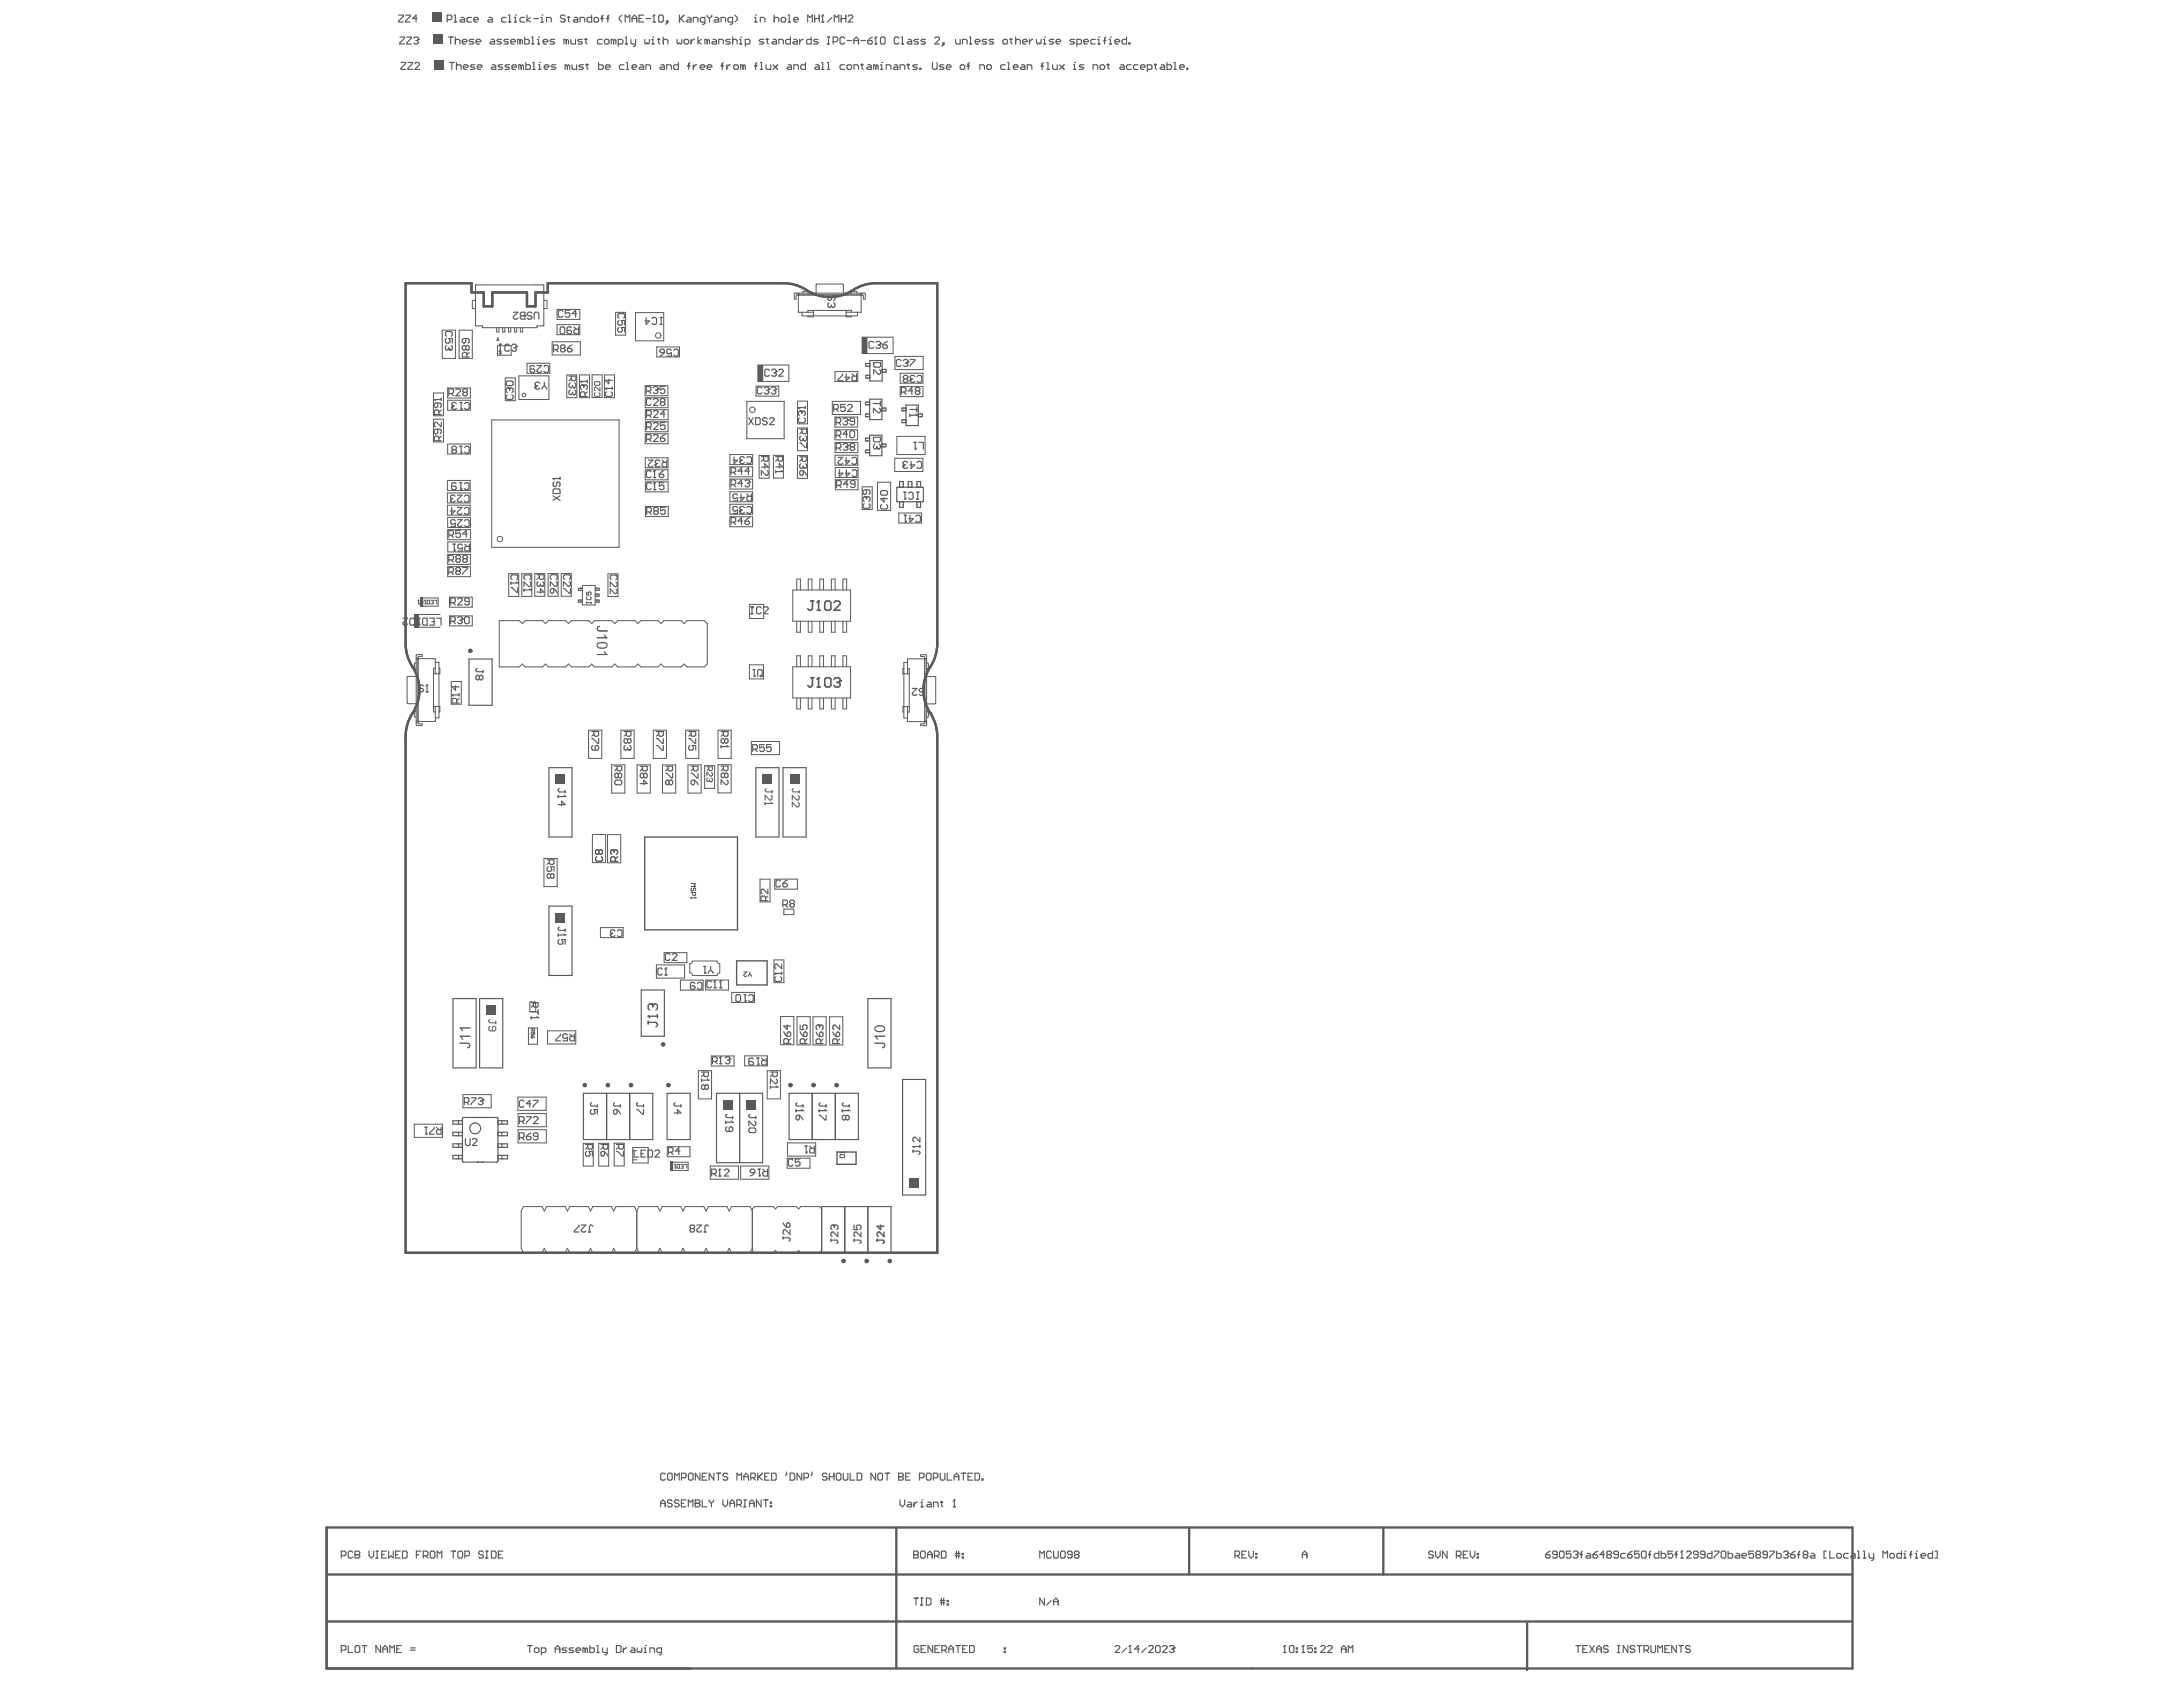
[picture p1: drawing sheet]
<svg xmlns="http://www.w3.org/2000/svg" width="279mm" height="216mm" viewBox="0 0 279 216" stroke-linecap="round" stroke-linejoin="round" font-family="sans-serif">
<g fill="none" stroke="#5a5a5a" stroke-width=".3">
<path d="M109.2 37.1a5.4 5.4 0 0 1 2.9-.9h7.9v46.2a6.2 6.2 0 0 1-1.3 3.6 5.4 5.4 0 0 0 .4 5.3M109.2 37.1h.1M109.2 37.1a5.5 5.5 0 0 1-6.4-.2 5.4 5.4 0 0 0-2.5-.7h-30.2v1.2h-1.6v1.8h-1.1v-1.8h-4.4v1.8h-1.1v-1.8h-1.6v-1.2h-8.4v46.2a5.4 5.4 0 0 0 .9 2.9M52.8 85.3h.1M52.8 85.3a5.5 5.5 0 0 1-.3 6.4 5.4 5.4 0 0 0-.6 2.5v66.1h68.1v-66.1a5.4 5.4 0 0 0-.9-2.9M119.1 91.3h.1M41.8 195.5v18h195.3v-18h-195.3v18M114.7 195.5v18M152.2 195.5v6M177.1 195.5v6M41.8 201.5h195.3M41.8 207.5h195.2"/>
<path d="M195.5 207.7v6"/>
</g>
<path d="M82.5 107.1h11.9v11.9h-11.9zM94.3 123h3.9v3.1h-3.9zM107.1 147.4h2.5v1.6h-2.5z" fill="none" stroke="#5a5a5a" stroke-width=".17"/>
<g fill="none" stroke="#5a5a5a" stroke-width=".13">
<path d="M60.9 38.4h-.4v1.1h.4M60.9 36.5h8.7v5.2h-.9v.2h-7v-.2h-.8zM69.6 38.4h.4v1.1h-.4M71.3 39.6h2.9v1.3h-2.9zM78.8 40h1.3v2.9h-1.3zM101.7 37.6v.7h.2v-.4M101.8 37.5h8.8M102 37.7h8.4M102.2 37.5v2.5h1.9M102.6 40v.4h7.2v-.4M102.7 37.4v.1M102.9 37.3h.4"/>
<path d="M103.4 40v-.3h5.6v.3M103.4 37.4v.1M104.1 39.7v.8h-.7v-.1M104.5 36.5v1M104.6 36.4h3.2M107.9 36.5v1M108.3 39.7v.8h.7v-.1M109 37.4v.1M109.1 37.3h.4M109.7 37.4v.1M110.2 37.5v2.5h-1.9M110.7 37.6v.7h-.2v-.4"/>
<path d="M55.5 50.3h1.3v2.9h-1.3zM55.5 53.7h1.3v2.9h-1.3zM56.6 42.3h1.7v3.6h-1.7zM57.3 51.2h2.9v1.3h-2.9zM57.3 49.7h2.9v1.2h-2.9zM57.3 56.8h2.9v1.3h-2.9zM58.8 42.3h1.7v3.6h-1.7zM62.9 53.7h16.3v16.3h-16.3zM63.6 41.9v.6h.3v-.6M63.7 44.2h1.7v1.3h-1.7zM63.7 43.2l.1 .4h-.2zM64.3 41.9v.6h.3v-.6"/>
<path d="M64.7 48.4h1.3v2.9h-1.3zM65.1 41.9v.6h.3v-.6M65.8 41.9v.6h.3v-.6M66.4 48.1h3.9v3h-3.9zM66.6 41.9v.6h.3v-.6M67.5 46.5h2.9v1.3h-2.9zM70.7 43.7h3.6v1.7h-3.6zM71.3 41.6h2.9v1.2h-2.9zM72.5 48h1.3v2.9h-1.3zM74.2 48h1.3v2.9h-1.3zM75.8 48h1.3v2.9h-1.3zM77.4 48h1.2v2.9h-1.2z"/>
<path d="M81.3 40h3.6v3.6h-3.6zM82.6 49.4h2.9v1.2h-2.9zM82.6 50.9h2.9v1.3h-2.9zM82.6 55.5h2.9v1.3h-2.9zM82.6 58.6h2.9v1.3h-2.9zM82.6 52.4h2.9v1.3h-2.9zM82.6 54h2.9v1.3h-2.9zM84.1 44.4h2.9v1.3h-2.9zM93.4 58.2h2.9v1.3h-2.9zM93.4 59.7h2.9v1.3h-2.9zM95.6 51.4h4.8v4.7h-4.8zM96.8 49.4h2.9v1.3h-2.9z"/>
<path d="M97 46.7h4v2.1h-4zM97.2 58.3h1.2v2.9h-1.2zM97.6 46.7v2.1M99 58.3h1.3v2.9h-1.3zM102.1 51.3h1.3v2.9h-1.3zM102.1 54.8h1.3v2.9h-1.3zM102.1 58.3h1.3v2.9h-1.3zM106.5 51.4h3.6v1.7h-3.6zM106.9 53.4h2.9v1.3h-2.9zM106.9 55h2.9v1.3h-2.9zM106.9 47.6h2.9v1.2h-2.9zM106.9 56.6h2.9v1.3h-2.9z"/>
<path d="M106.9 58.3h2.9v1.2h-2.9zM106.9 59.8h2.9v1.3h-2.9zM110.3 43.2h4v2.1h-4zM111 43.2v2.1M114.5 58.7h3.6v1.6h-3.6zM114.5 45.6h3.7v1.7h-3.7zM114.8 55.8h3.6v2.4h-3.6zM115.2 47.8h2.9v1.2h-2.9zM115.2 49.5h2.9v1.3h-2.9zM53.4 78.6h2.9M54.1 76.5h2v1.1h-2zM57.3 64.7h2.9v1.2h-2.9z"/>
<path d="M57.3 61.5h2.9v1.3h-2.9zM57.3 63.1h2.9v1.3h-2.9zM57.3 66.2h2.9v1.3h-2.9zM57.3 67.8h2.9v1.3h-2.9zM57.3 71h2.9v1.2h-2.9zM57.3 72.5h2.9v1.3h-2.9zM57.3 69.4h2.9v1.2h-2.9zM57.5 76.4h2.9v1.3h-2.9zM57.5 78.8h2.9v1.3h-2.9zM63.9 79.4h2.6l.4 .4 .3-.4h2.2l.4 .4 .4-.4h2.2l.4 .4 .3-.4h2.3l.3 .4 .4-.4h2.2l.4 .4 .4-.4h2.2l.3 .4 .4-.4h2.2l.4 .4 .4-.4h2.2l.4 .4 .3-.4h2.3l.3 .4v5.2l-.3 .3h-2.3l-.3-.3-.4 .3h-2.2l-.4-.3-.4 .3h-2.2l-.4-.3-.3 .3h-2.2l-.4-.3-.4 .3h-2.2l-.4-.3-.3 .3h-2.3l-.3-.3-.4 .3h-2.2l-.4-.3-.4 .3h-2.2l-.3-.3-.4 .3h-2.6zM65.1 73.4h1.3v2.9h-1.3zM66.8 73.4h1.3v2.9h-1.3z"/>
<path d="M68.4 73.4h1.3v2.9h-1.3zM70.2 73.4h1.2v2.9h-1.2zM71.8 73.4h1.3v2.9h-1.3zM74.5 74.9h1.7v2.5h-1.7zM77.8 73.4h1.3v3h-1.3zM82.6 60.1h2.9v1.3h-2.9zM82.6 61.7h2.9v1.2h-2.9zM82.6 64.8h2.9v1.3h-2.9zM93.4 66.1h2.9v1.3h-2.9zM93.4 61.3h2.9v1.3h-2.9zM93.4 62.9h2.9v1.3h-2.9zM93.4 64.5h2.9v1.3h-2.9z"/>
<path d="M95.9 77.3h1.8v1.9h-1.8zM101.5 75.5h7.4v4h-7.4zM102 75.5v-1.4h.4v1.4M102 79.5v1.4h.4v-1.4M103.4 75.5v-1.4h.5v1.4M103.4 79.5v1.4h.5v-1.4M104.9 75.5v-1.4h.5v1.4M104.9 79.5v1.4h.5v-1.4M106.4 75.5v-1.4h.5v1.4M106.4 79.5v1.4h.5v-1.4M106.9 61.4h2.9v1.3h-2.9zM107.9 75.5v-1.4h.5v1.4"/>
<path d="M107.9 79.5v1.4h.5v-1.4M110.4 62.3h1.2v2.9h-1.2zM112.3 61.7h1.7v3.6h-1.7zM115 65.7h3v1.2h-3zM52.1 86.7v3.2M52.2 90.1h1.1M52.2 86.6h1.1M53 85v.4M53 91.2v.5M53.2 85.5h.1M53.2 84.8h.1M53.2 91.8h.1"/>
<path d="M53.2 91.1h.1M53.3 84.3h2.4v1.9M53.3 83.9v8.8M53.4 83.8h.6v.2h-.4M53.4 80.3h2.9M53.5 84.1v8.4M53.6 92.6h.4v.3h-.6M55.5 90.4h.8v.7h-.1M55.7 85.5h-.2v5.6h.2M55.7 90.4v1.9h-2.4M55.7 84.8h.5v7.1h-.5M56.2 85.5h.1v.7h-.8"/>
<path d="M57.8 87.2h1.2v2.9h-1.2zM75.3 93.5h1.7v3.6h-1.7zM78.3 97.9h1.7v3.6h-1.7zM79.5 93.5h1.7v3.6h-1.7zM81.5 97.9h1.7v3.6h-1.7zM83.6 93.5h1.7v3.6h-1.7zM84.8 97.9h1.7v3.6h-1.7zM87.8 93.5h1.6v3.6h-1.6zM88.1 97.9h1.6v3.6h-1.6zM90.2 98h1.3v2.9h-1.3zM91.9 97.9h1.7v3.6h-1.7zM91.9 93.5h1.7v3.6h-1.7z"/>
<path d="M95.9 85.1h1.8v1.8h-1.8zM96.2 94.9h3.6v1.7h-3.6zM101.5 85.3h7.4v4h-7.4zM102 85.3v-1.4h.4v1.4M102 89.3v1.4h.4v-1.4M103.4 85.3v-1.4h.5v1.4M103.4 89.3v1.4h.5v-1.4M104.9 85.3v-1.4h.5v1.4M104.9 89.3v1.4h.5v-1.4M106.4 85.3v-1.4h.5v1.4M106.4 89.3v1.4h.5v-1.4M107.9 85.3v-1.4h.5v1.4"/>
<path d="M107.9 89.3v1.4h.5v-1.4M115.7 85.5h-.1v.7h.8M116.2 85.5h.2v5.6h-.2M116.2 90.4v2h2.4M116.2 84.8h-.5v7.1h.5M116.4 90.4h-.8v.7h.1M118.2 92.6h-.4v.3h.7M118.4 84.1v8.4M118.5 83.8h-.7v.2h.4M118.6 84.3h-2.4v1.9M118.6 83.9v8.9M118.6 85.6h.1"/>
<path d="M118.6 91.1h.1M118.6 91.8h.1M118.6 84.9h.1M118.6 86.6h1M118.6 90.1h1M118.8 85v.5M118.8 91.2v.5M119.8 86.7v3.3M69.6 109.9h1.7v3.6h-1.7zM75.8 106.8h1.7v3.6h-1.7zM76.8 118.7h3v1.3h-3zM77.8 106.8h1.6v3.6h-1.6z"/>
<path d="M97.3 112.5h1.3v2.9h-1.3zM99.2 112.5h2.9v1.3h-2.9zM100.3 116.4h1.3v.7h-1.3zM67.6 131.5h1.2v2.1h-1.2zM67.8 128.2h.8v1.3h-.8zM68.3 128.2l.3 .3M70.1 131.9h3.6v1.7h-3.6zM84 123.5h3.6v1.7h-3.6zM85 121.9h2.9v1.3h-2.9zM87.1 125.4h2.9v1.3h-2.9zM88.3 123.3v1.2M88.6 123h3.2"/>
<path d="M88.6 124.9h3.2M89.4 137h1.7v3.6h-1.7zM90.3 125.4h2.9v1.3h-2.9zM91 135.1h2.9v1.3h-2.9zM92.1 123.3v1.2M93.7 127h2.9v1.3h-2.9zM95.3 135.1h2.9v1.3h-2.9zM98.2 137h1.7v3.6h-1.7zM99.1 122.8h1.2v3h-1.2zM99.9 130.1h1.7v3.6h-1.7zM102 130.1h1.7v3.6h-1.7zM104 130.1h1.7v3.6h-1.7z"/>
<path d="M106.2 130.1h1.7v3.6h-1.7zM53 143.9h3.6v1.7h-3.6zM59.3 140.1h3.6v1.7h-3.6zM66.3 140.4h3.6v1.7h-3.6zM66.3 142.5h3.6v1.7h-3.6zM66.3 144.6h3.6v1.7h-3.6zM74.7 146.3h1.2v2.9h-1.2zM76.6 146.3h1.3v2.9h-1.3zM78.6 146.3h1.3v2.9h-1.3zM81 148.4h.5M81 147.3h.5M81 146.9h2v1.9h-2z"/>
<path d="M81.5 155l-.3-.6h-2.4l-.3 .6-.3-.6h-2.3l-.3 .6-.3-.6h-2.4l-.3 .6-.3-.6h-2.3l-.3 .6-.3-.6h-2.4l-.3 .6v4.8l.3 .5h2.4l.3-.5 .3 .5h2.3l.3-.5 .3 .5h2.4l.3-.5 .3 .5h2.3l.3-.5 .3 .5h2.4l.3-.5M81.5 155l.3-.6h2.4l.3 .6 .2-.6h2.4l.3 .6 .3-.6h2.4l.3 .6 .3-.6h2.3l.3 .6 .3-.6h2.4l.3 .6M81.5 159.8l.3 .5h2.4l.3-.5 .2 .5h2.4l.3-.5 .3 .5h2.4l.3-.5 .3 .5h2.3l.3-.5 .3 .5h2.4l.3-.5M81.5 155v4.8M85.4 146.8h2.9v1.2h-2.9zM86.1 148.7h2v1.1h-2zM90.9 149.2h3.6v1.7h-3.6zM94.8 149.2h3.6v1.7h-3.6zM96.3 154.7l.3-.3h2.4l.2 .3 .3-.3h2.4l.3 .3 .3-.3h2.4l.3 .3v5.3l-.3 .3h-2.4l-.3-.3-.3 .3h-2.4l-.3-.3-.2 .3h-2.4l-.3-.3zM100.8 148.2h2.9v1.3h-2.9zM100.8 146.3h3.6v1.7h-3.6z"/>
</g>
<g fill="none" stroke="#5a5a5a" stroke-width=".15">
<path d="M111.3 53h-.5v.3h.5M111.3 51.1h1.6v2.6h-1.6zM111.3 55.7h1.6v2.6h-1.6zM111.3 57.6h-.5v.3h.5M111.3 51.5h-.5v.3h.5M111.3 56.1h-.5v.3h.5M111.3 46.1h1.6v2.7h-1.6zM111.3 48h-.5v.4h.5M111.3 46.5h-.5v.4h.5M112.9 52.2h.5v.4h-.5M112.9 56.8h.5v.4h-.5M112.9 47.3h.5v.3h-.5"/>
<path d="M116 51.8h1.5v2.7h-1.5zM116 53.7h-.6v.4h.6M116 52.2h-.6v.4h.6M117.5 53h.6v.3h-.6M74.5 76.8h-.5v.3h.5M74.5 75.3h-.5v.2h.5M76.2 76.8h.5v.3h-.5M76.2 75.3h.5v.2h-.5M76.2 76h.5v.3h-.5M114.8 62.4v1.7M114.9 64.2h3.2M114.9 62.4h3.2"/>
<path d="M115.1 64.2v.7h.5v-.7M115.1 62.4v-.8h.5v.8M116.2 62.4v-.8h.5v.8M117.4 62.4v-.8h.4v.8M117.4 64.2v.7h.4v-.7M118.2 62.4v1.7M60 84.3h3v6h-3zM70.3 98.2h2.9v8.9h-2.9zM96.7 98.2h3v8.9h-3zM100.2 98.2h3v8.9h-3zM70.3 116h2.9v8.8h-2.9zM58 127.8h2.9v8.9h-2.9z"/>
<path d="M61.4 127.8h2.9v8.9h-2.9zM74.7 139.9h8.9v5.9h-8.9zM77.6 139.9v5.9M80.6 139.9v5.9M82.1 126.7h2.9v5.9h-2.9zM85.4 139.9h2.9v5.9h-2.9zM91.7 139.9h5.9v8.9h-5.9zM94.7 139.9v8.9M101 139.9h8.9v5.9h-8.9zM104 139.9v5.9M106.9 139.9v5.9M111.1 127.8h2.9v8.9h-2.9z"/>
<path d="M115.5 138.1h3v14.8h-3zM58.7 143.4v.5M58.7 144.9v.5M58.7 146.4v.4M58.7 147.9v.4M59.2 143.4h-1.2v.5h1.2M59.2 144.9h-1.2v.5h1.2M59.2 146.4h-1.2v.4h1.2M59.2 147.9h-1.2v.4h1.2M59.2 143.2v5.4M59.3 148.7h4.3M59.3 143h4.3"/>
<path d="M63.7 143.2v5.4M63.7 143.4h1.3v.5h-1.3M63.7 144.9h1.3v.5h-1.3M63.7 146.4h1.3v.4h-1.3M63.7 147.9h1.3v.4h-1.3M64.2 143.4v.5M64.2 144.9v.5M64.2 146.4v.4M64.2 147.9v.4M105.2 154.4h8.8v5.9h-8.8zM108.1 154.4v5.9M111.1 154.4v5.9"/>
</g>
<g fill="#5a5a5a">
<path d="M53.8 76.5h.3v1.1h-.3z" fill-rule="evenodd"/>
<path d="M85.8 148.7h.3v1.2h-.3z" fill-rule="evenodd"/>
<path d="M62.3 128.7h1.2v1.2h-1.2z" fill-rule="evenodd"/>
<path d="M101.1 99.1h1.2v1.2h-1.2z" fill-rule="evenodd"/>
<path d="M97.6 99.1h1.2v1.2h-1.2z" fill-rule="evenodd"/>
<path d="M71.1 116.9h1.2v1.1h-1.2z" fill-rule="evenodd"/>
<path d="M71.1 99.1h1.2v1.2h-1.2z" fill-rule="evenodd"/>
<path d="M95.5 140.8h1.2v1.2h-1.2z" fill-rule="evenodd"/>
<path d="M116.4 150.9h1.2v1.1h-1.2z" fill-rule="evenodd"/>
<path d="M110.3 43.2h.7v2.1h-.7z" fill-rule="evenodd"/>
<path d="M53 78.6h.5v1.7h-.5z" fill-rule="evenodd"/>
<path d="M97 46.7h.6v2.1h-.6z" fill-rule="evenodd"/>
<path d="M92.6 140.8h1.2v1.2h-1.2z" fill-rule="evenodd"/>
<path d="M55.6 7.7h1.2v1.2h-1.2z" fill-rule="evenodd"/>
<path d="M55.5 4.4h1.2v1.2h-1.2z" fill-rule="evenodd"/>
<path d="M55.3 1.6h1.2v1.2h-1.2z" fill-rule="evenodd"/>
</g>
<g fill="none" stroke="#5a5a5a" stroke-width=".13">
<path d="M76.1 49l.1-.2h.5l.1 .2v.2l-.1 .1h-.5l-.1-.1zM76.2 50.3l-.1 .1v.2l.1 .1h.5l.1-.1v-.2l-.1-.1M76.8 49.5v.5l-.5-.5h-.1l-.1 .2v.2l.1 .1M53.5 76.8h.2M53.6 77.3h.1M53.6 76.8v.5M53.7 77.2l-.1 .1M53.9 76.8l.2 .1-.1 .4-.2-.1zM54.3 76.8h.2M54.4 77.3h.1M54.4 76.8v.5M54.5 77.2l-.1 .1"/>
<path d="M54.7 76.9l.3-.1v.5l-.3-.1zM55.1 76.8h.3v.5h-.3M55.3 77.1h.1M55.6 76.8h.3v.5M75.1 75.8v.4h.3l-.1-.3 .3-.1 .1 .1-.1 .3M75.1 77v.2M75.1 77.1h.6M75.2 76.4l-.1 .1 .1 .2h.4l.1-.1-.1-.2M75.7 77v.2M90.5 98.1h.7v.4l-.1 .1h-.3l-.1-.1v-.4M90.6 99.6l-.1 .1v.2l.1 .1 .2-.1M90.7 98.4l-.2 .2"/>
<path d="M90.8 99.9l.1 .1M90.8 99.8v.1M91.1 98.9l.1 .1v.2l-.1 .1h-.2l-.4-.4v.4M91.1 99.6l.1 .1v.2l-.3 .1M88.5 113.1h.5l-.2 .2 .2 .2h-.5M88.5 114.2h.5v.3l-.3 .1-.1-.1v-.3M88.5 114.8v.2M88.5 114.9h.5M88.5 113.6v.1v.3l.2-.1 .1-.3 .2 .1-.1 .3M88.9 114.8l.1 .1M89 114.9h.1M90.9 100h.1"/>
<path d="M97.9 102.7v.3M97.9 102.8h.9M98.1 100.9l-.2 .2v.1l.2 .2h.7M98.7 101.8l.1 .1v.3l-.1 .2h-.2l-.6-.6v.6M98.7 102.7l.1 .1M98.8 102.8h.1M98.8 101.2v.3M101.5 100.9l-.1 .2v.1l.1 .2h.8M102.1 101.8l.2 .1v.3l-.2 .2h-.1l-.6-.6v.6M102.1 102.7l.2 .1v.3l-.2 .2h-.1l-.6-.6v.6M102.3 101.2v.3M62.7 131.3l-.1 .2v.3l.1 .1h.6l.2-.1v-.3l-.2-.2h-.1l-.2 .2v.4"/>
<path d="M62.7 130.5l-.1 .1v.2l.1 .1h.8M63.5 130.8v.2M68 131.7h.4v.3l-.3-.1v-.2M68.1 132.1l-.1 .1 .1 .2 .2-.1-.1-.2h.2v.3M68.1 132.5h.1l-.1 .3h-.1zM68.1 131.8l-.1 .2M68.2 132.5l.2 .3M95.2 124.4h.4l-.4 .4 .1 .2 .3-.1M96 124.7l.2 .3M96 124.7l-.2 .3M96 124.4v.3M86.3 149h.2"/>
<path d="M86.4 149.5h.1M86.4 149v.5M86.5 149.4l-.1 .1M86.7 149.1l.3-.1v.5l-.3-.1zM87.1 149h.3v.5h-.3M87.3 149.3h.1M87.6 149h.3v.5M107.5 147.5h.1M107.5 147.9l.1-.1h.4l.1 .1v.3h-.6zM107.5 147.5h.6M107.5 147.5l.1 .1M108.1 147.4v.2"/>
</g>
<g fill="none" stroke="#5a5a5a" stroke-width=".18">
<path d="M76.4 109.6l-.2 .2v.3l.2 .1h.6l.1-.1v-.3l-.1-.2M76.7 108.9l-.2-.2h-.1l-.2 .2v.3l.2 .1h.1l.2-.1M76.7 108.9l.1-.2h.2l.1 .2v.3l-.1 .1h-.2l-.1-.1M76.7 108.9v.3M83 130.1h.1M83 130.6v.4M83 130.8h.9l.2 .2v.2l-.2 .2M83 130.1h1.1M83 130.1l.2 .2M83.4 128.5h.1M83.4 128.5h-.2l-.2 .2v.4l.2 .2M83.4 128.5l.2 .2"/>
<path d="M83.6 128.7l.1-.2h.2l.2 .2v.4l-.2 .2M83.6 128.7v.2M84.1 129.9v.4"/>
</g>
<g fill="none" stroke="#5a5a5a" stroke-width=".15">
<path d="M116.8 88.1h.6l-.6 .6v.1l.1 .2h.3l.2-.2M118.2 88.3l-.1-.2h-.3l-.1 .2v.1l.1 .1h.3l.1 .2v.1l-.1 .2h-.3l-.1-.2M100.2 115.8h.4l.2-.2v-.3l-.2-.1h-.4v.9M100.5 115.8l.3 .3M101.2 115.6l-.1-.1v-.2l.1-.1h.3l.2 .1v.2l-.2 .1M101.2 115.6l-.1 .2v.1l.1 .2h.3l.2-.2v-.1l-.2-.2M101.2 115.6h.3M100.3 132l.5 .6M100.8 131.2v.6l-.5-.5h.9M100.9 133.5v-.4l-.1-.2h-.3l-.2 .2v.4h.9M100.9 132h.1l.2 .2v.3l-.2 .1h-.2v-.4zM101.2 132.9l-.3 .3"/>
<path d="M101.9 142.1h.9M101.9 142.9l.1-.2h.3v.5l-.1 .1h-.2l-.1-.1zM101.9 142v.3M102 141.1l-.1 .2v.1l.1 .1h.8M102.3 142.7l.5 .6M102.6 142l.2 .1M102.8 142.1h.1M102.8 141.4v.3M107.8 142v.3M107.8 142.1h.9M107.9 141.1l-.1 .2v.1l.1 .1h.8M108.2 142.9l.2-.2h.1l.2 .2v.3l-.2 .1h-.1l-.2-.1"/>
<path d="M108.2 142.9l-.1-.2h-.2l-.1 .2v.3l.1 .1h.2l.1-.1M108.2 142.9v.3M108.5 142l.2 .1M108.7 142.1h.1M108.7 141.4v.3"/>
</g>
<g fill="none" stroke="#5a5a5a" stroke-width=".21">
<path d="M103.8 76.9h.4M104 76.9v1l-.2 .2h-.2l-.2-.2M104.6 78.1h.4M104.8 76.9h.1M104.8 76.9v1.2M104.8 76.9l-.2 .2M105.8 76.9h.4l.1 .2v.8l-.1 .2h-.4l-.2-.2v-.8zM106.7 77.1l.2-.2h.4l.2 .2v.2l-.8 .8h.8M103.8 86.7h.4M104 86.7v1l-.2 .2h-.2l-.2-.2M104.6 87.9h.4M104.8 86.7h.1"/>
<path d="M104.8 86.7v1.2M104.8 86.7l-.2 .2M105.8 86.7h.4l.1 .2v.8l-.1 .2h-.4l-.2-.2v-.8zM106.7 86.9l.2-.2h.4l.2 .2v.2M107.1 87.3h.2M107.3 87.3l.2 .2v.2l-.2 .2h-.4l-.2-.2M107.5 87.1h.1M107.5 87.1l-.2 .2"/>
</g>
<g fill="#5a5a5a">
<path d="M76.4 80.2l.4-.1v.2a.2 .2 0 0 0-.3 .2 .2 .2 0 0 0 .3 .1h1v.3l-1.1-.1a.41 .41 0 0 1-.3-.6z"/>
<path d="M76.4 81.5h1l-.1-.2 .1-.1 .4 .4v.1h-1.4z"/>
<path d="M76.4 83.7h1l-.1-.3 .1-.1 .4 .5h-1.4z"/>
<path d="M76.6 82.4a.38 .38 0 0 0 .1 .4 .38 .38 0 0 0 .4 .1l.3-.1a.27 .27 0 0 0 .2-.3 .27 .27 0 0 0-.4-.2zM76.5 82.2h.3h.7a.45 .45 0 0 1 .2 .6 .45 .45 0 0 1-.6 .2h-.4a.43 .43 0 0 1-.3-.3 .43 .43 0 0 1 .1-.5z"/>
</g>
<path d="M104.8 142.7h.2l.6 .6h.1v-.6M104.8 142v.3M104.8 142.1h.9M105 141.1l-.2 .2v.1l.2 .1h.7M105.6 142l.1 .1M105.7 142.1h.1M105.7 141.4v.3" fill="none" stroke="#5a5a5a" stroke-width=".15"/>
<g fill="#5a5a5a">
<path d="M111.9 133.4h1a.37 .37 0 0 1 .4 .4 .37 .37 0 0 1-.4 .4v-.2a.22 .22 0 0 0 .3-.2 .22 .22 0 0 0-.3-.2h-1z"/>
<path d="M111.9 132.5h1.4v.2h-1.1l.2 .3-.2 .1z"/>
<path d="M58.8 133.4h1a.37 .37 0 0 1 .4 .4 .37 .37 0 0 1-.4 .4v-.2a.22 .22 0 0 0 .3-.2 .22 .22 0 0 0-.3-.2h-1z"/>
<path d="M58.8 132.5h1.4v.2h-1.1l.2 .3-.2 .1z"/>
<path d="M58.8 131.5h1.4v.1h-1.1l.2 .3-.2 .1-.3-.4z"/>
<path d="M112.2 131.4a.3 .3 0 0 0-.1 .4 .3 .3 0 0 0 .4 .1h.2a.32 .32 0 0 0 .4 0 .32 .32 0 0 0 0-.4l-.3-.1zM111.9 131.4l.4-.2h.4a.48 .48 0 0 1 .5 .2 .48 .48 0 0 1 0 .5l-.3 .2h-.4a.49 .49 0 0 1-.5-.1 .49 .49 0 0 1-.1-.6z"/>
</g>
<g fill="none" stroke="#5a5a5a" stroke-width=".15">
<path d="M51 1.9h.6v.2l-.6 .6v.1h.6M51.2 4.7h.6v.2l-.6 .6v.1h.6M51.3 8h.6v.1l-.6 .6v.2h.6M51.9 1.9h.6v.2l-.6 .6v.1h.6M52.1 4.7h.6v.2l-.6 .6v.1h.6M52.2 8h.6v.1l-.6 .6v.2h.6M53 4.9l.1-.2h.3l.1 .2v.1M53.1 8.1l.1-.1h.3l.2 .1v.2l-.6 .6h.6M53.2 5.2h.2M53.4 2.4h-.6l.4-.5v.9M53.4 5.2l.1 .1v.2l-.1 .1h-.3l-.1-.1M53.5 5h.1"/>
<path d="M53.5 5l-.1 .2M57.2 2.5h.5l.1-.1v-.3l-.1-.2h-.5v.9M57.4 4.7h.6M57.5 8h.6M57.7 4.7v.9M57.8 8v.9M58.1 1.9h.2v.9M58.1 2.8h.3M58.3 4.7v.9M58.3 5.2l.1-.2h.3l.2 .2v.4M58.4 8.4l.2-.1h.3l.1 .1v.5M58.4 8v.9"/>
<path d="M59 2.2h.3l.2 .2v.4h-.5l-.1-.1 .1-.2h.5M59.2 5.3h.6v-.1l-.2-.2h-.3l-.1 .2v.3l.1 .1h.3M59.3 8.6h.6v-.2l-.1-.1h-.3l-.2 .1v.3l.2 .2h.3M60.3 2.2h-.4l-.1 .2v.3l.1 .1h.4M60.6 5h-.4l-.1 .2 .1 .1h.3l.1 .2-.1 .1h-.4M60.6 2.5h.6v-.1l-.1-.2h-.3l-.2 .2v.3l.2 .1h.3M60.8 8.3h-.5l-.1 .1 .1 .2h.3l.2 .1-.2 .2h-.4M60.9 5.3h.6v-.1l-.1-.2h-.3l-.2 .2v.3l.2 .1h.3M61.1 8.6h.6v-.2l-.2-.1h-.3l-.1 .1v.3l.1 .2h.3M62.6 2.2h.3l.1 .2v.4h-.4l-.2-.1 .2-.2h.4M62.9 5h.3l.1 .2v.4h-.4l-.2-.1 .2-.2h.4M63 8.3h.3l.2 .1v.5h-.5l-.1-.2 .1-.1h.5"/>
<path d="M64.2 5h-.5l-.1 .2 .1 .1h.3l.2 .2-.2 .1h-.4M64.3 8.3h-.4l-.2 .1 .2 .2h.3l.1 .1-.1 .2h-.5M64.8 2.2h-.5l-.1 .2v.3l.1 .1h.5M65.1 1.9h.1v.9M65.1 2.8h.3M65.1 5h-.5l-.1 .2 .1 .1h.3l.2 .2-.2 .1h-.4M65.2 8.3h-.4l-.2 .1 .2 .2h.3l.1 .1-.1 .2h-.5M65.4 5.3h.6v-.1l-.2-.2h-.3l-.1 .2v.3l.1 .1h.3M65.5 8.6h.6v-.2l-.1-.1h-.3l-.2 .1v.3l.2 .2h.3M65.8 2.2h.2v.6M65.8 2.8h.3M66 1.9h.1"/>
<path d="M66.6 5.2l-.2-.2h-.1v.6M66.6 5.2v.4M66.6 5.2l.1-.2 .2 .2v.4M66.7 8.4l-.1-.1h-.2v.6M66.7 8.4v.5M66.7 8.4l.2-.1 .1 .1v.5M67.1 4.7v.9h.5l.1-.1v-.3l-.1-.2h-.5M67.1 2.2h-.4l-.1 .2v.3l.1 .1h.4M67.3 8v.9h.4l.2-.2v-.3l-.2-.1h-.4M67.4 1.9v.9M67.9 2.2l-.5 .3 .5 .3M68 4.7h.2v.9"/>
<path d="M68 5.6h.3M68.2 8h.1v.9M68.2 8.9h.3M68.3 2.4h.6M68.8 5h.1v.6M68.8 5.6h.3M68.9 4.7h.1M68.9 8.3h.2v.6M68.9 8.9h.3M69.1 8h.1M69.2 2.2h.2v.6M69.2 2.8h.3"/>
<path d="M69.4 1.9h.1M69.5 5.3h.6v-.1l-.1-.2h-.3l-.2 .2v.3l.2 .1h.3M69.7 8.6h.6v-.2l-.2-.1h-.3l-.1 .1v.3l.1 .2h.3M70 2.8v-.6h.4l.1 .2v.4M71 5h-.5l-.1 .2 .1 .1h.3l.2 .2-.2 .1h-.4M71.1 8.3h-.4l-.2 .1 .2 .2h.3l.1 .1-.1 .2h-.5M72.3 2.1l-.1-.2h-.3l-.2 .2v.1l.2 .2h.3l.1 .1v.2l-.1 .1h-.3l-.2-.1M72.5 5.2l.1-.2 .2 .2v.4M72.5 5.2l-.2-.2h-.1v.6M72.5 5.2v.4M72.6 2.2h.3M72.6 8.4l.2-.1 .1 .1v.5"/>
<path d="M72.6 8.4v.5M72.6 8.4l-.1-.1h-.2v.6M72.8 2.1v.6l.1 .1M73.1 5v.5l.1 .1h.5v-.6M73.2 8.3v.4l.2 .2h.4v-.6M73.5 2.2h.3l.2 .2v.4h-.5l-.1-.1 .1-.2h.5M74.2 2.8v-.6h.5l.1 .2v.4M74.5 5h-.4l-.1 .2 .1 .1h.3l.1 .2-.1 .1h-.4M74.7 8.3h-.5l-.1 .1 .1 .2h.3l.2 .1-.2 .2h-.4M74.8 5h.3M75 4.9v.6l.1 .1M75 8.3h.3"/>
<path d="M75.1 8.1v.6l.2 .2M75.7 1.9v.9h-.4l-.2-.1v-.3l.2-.2h.4M76 2.4l.2-.2h.3l.1 .2v.3l-.1 .1h-.3l-.2-.1zM76.6 8v.9h.5l.1-.2v-.3l-.1-.1h-.5M76.9 2.4h.3M77.1 5h-.5l-.1 .2v.3l.1 .1h.5M77.2 1.9l-.1 .2v.7M77.4 5.2l.1-.2h.3l.1 .2v.3l-.1 .1h-.3l-.1-.1zM77.5 8.6h.6v-.2l-.2-.1h-.3l-.1 .1v.3l.1 .2h.3M77.6 2.4h.3M77.9 1.9l-.1 .2v.7M78.5 5.2v.4"/>
<path d="M78.5 5.2l-.1-.2h-.2v.6M78.5 5.2l.2-.2 .1 .2v.4M79.1 5.6h.5l.1-.1v-.3l-.1-.2h-.5v.9M79.6 1.9l-.3 .3v.3l.3 .3M79.9 8.3h-.5l-.1 .1v.3l.1 .2h.5M80 4.7h.2v.9M80 2.8v-.9l.3 .3 .3-.3v.9M80 5.6h.3M80.2 8h.1v.9M80.2 8.9h.3M80.8 5v.5l.1 .1h.4M80.9 8.6h.6v-.2l-.2-.1h-.3l-.1 .1v.3l.1 .2h.3"/>
<path d="M80.9 2.8v-.6l.3-.3 .3 .3v.6M80.9 2.4h.6M81.3 5v.8l-.1 .1h-.2M81.8 2.4h.3M81.9 8.3h.3l.2 .1v.5h-.5l-.1-.2 .1-.1h.5M82.4 1.9h-.6v.9h.6M82.5 5v.5l.2 .1 .1-.1 .2 .1 .1-.1v-.5M82.7 8.9v-.6h.4l.2 .1v.5M82.7 2.4h.6M83.4 5h.2v.6M83.4 5.6h.3M83.6 4.7h.1"/>
<path d="M83.6 2.8h.3M83.7 1.9h.1M83.7 1.9v.9M83.7 1.9l-.1 .2M84.2 5h.2M84.3 2.1l.1-.2h.3l.2 .2v.6l-.2 .1h-.3l-.1-.1zM84.3 4.9v.6l.1 .1M84.6 8.3h.3l.1 .1v.5h-.4l-.2-.2 .2-.1h.4M84.9 4.7v.9M84.9 5.2l.1-.2h.3l.2 .2v.4M85.3 2.7h.2v.1h-.2zM85.3 8.9v-.6h.5l.1 .1v.5"/>
<path d="M85.5 2.8l-.3 .3M86.7 5v.5l.1 .1 .2-.1 .1 .1 .2-.1v-.5M86.8 8v.9h-.4l-.2-.2v-.3l.2-.1h.4M87 1.9v.9M87.1 2.4l.5 .4M87.6 5.2l.1-.2h.3l.1 .2v.3l-.1 .1h-.3l-.1-.1zM87.6 1.9l-.6 .6M88 2.2h.3l.1 .2v.4h-.4l-.2-.1 .2-.2h.4M88 8.4h.3M88.3 8l-.2 .1v.8M88.4 5v.6M88.7 2.8v-.6h.5l.1 .2v.4"/>
<path d="M88.7 8.3v.6M88.9 5h-.2l-.3 .3M89.2 8.3h-.2l-.3 .3M89.3 4.7v.9M89.6 8.6h.6v-.2l-.1-.1h-.3l-.2 .1v.3l.2 .2h.3M89.8 5l-.5 .3 .5 .3M90.2 2.8h-.4l-.2-.1v-.3l.2-.2h.4v.8l-.1 .1h-.2M90.5 5.2l-.1-.2h-.2v.6M90.5 8.6h.6v-.2l-.1-.1h-.3l-.2 .1v.3l.2 .2h.3M90.5 1.9v.2l.3 .3M90.5 5.2v.4M90.5 5.2l.2-.2 .1 .2v.4"/>
<path d="M90.8 2.4v.4M91.1 1.9v.2l-.3 .3M91.3 5h.2l.2 .2v.4h-.4l-.2-.1 .2-.2h.4M91.5 2.2h.3l.2 .2v.4h-.5l-.1-.1 .1-.2h.5M92 5.6v-.6h.4l.2 .2v.4M92.3 2.8v-.6h.4l.2 .2v.4M92.3 8.4h.3M92.6 8l-.2 .1v.8M93 8.3v.6M93.5 5h-.5l-.1 .2 .1 .1h.3l.2 .2-.2 .1h-.4M93.5 8.3h-.2l-.3 .3M93.8 2.8h-.5l-.1-.1v-.3l.1-.2h.5v.8l-.2 .1h-.1"/>
<path d="M93.8 5.2l.1-.2h.3l.2 .2v.4M93.8 4.7v.9M93.9 8.4l.2-.1h.3l.1 .1v.3l-.1 .2h-.3l-.2-.2zM94.1 1.9l.3 .3v.3l-.3 .3M94.7 5h.1v.6M94.7 5.6h.2M94.8 4.7h.1M95.1 8.4l.1-.1 .2 .1v.5M95.1 8.4l-.2-.1h-.1v.6M95.1 8.4v.5M95.4 5.6h.4l.2-.1v-.3l-.2-.2h-.4v.9M96.6 2.2h.1v.6"/>
<path d="M96.6 8.4h.3M96.6 2.8h.3M96.7 1.9h.1M96.9 8l-.2 .1v.8M97.3 8h.2v.9M97.3 2.8v-.6h.5l.1 .2v.4M97.3 8.9h.3M97.8 5h-.5l-.1 .2 .1 .1h.3l.2 .2-.2 .1h-.4M98.1 8.3v.4l.1 .2h.4v-.6M98.1 5h.2M98.2 4.9v.6l.1 .1M98.9 8.3l.6 .6"/>
<path d="M98.9 5h.3l.2 .2v.4h-.5l-.1-.1 .1-.2h.5M99.1 2.4l.1-.2h.3l.2 .2v.4M99.1 1.9v.9M99.5 8.3l-.6 .6M99.7 5.6v-.6h.4l.2 .2v.4M100 2.4l.1-.2h.3l.2 .2v.3l-.2 .1h-.3l-.1-.1zM100.9 1.9h.1v.9M100.9 2.8h.3M100.9 8.3h.3l.1 .1v.5h-.4l-.2-.2 .2-.1h.4M101.2 4.7v.9h-.5l-.1-.1v-.3l.1-.2h.5M101.6 2.5h.6v-.1l-.2-.2h-.3l-.1 .2v.3l.1 .1h.3M101.6 8.9v-.6h.4l.2 .1v.5"/>
<path d="M101.6 5h.3l.1 .2v.4h-.4l-.1-.1 .1-.2h.4M102.3 5v.6M102.8 5h-.2l-.3 .3M103.1 8v.9h-.5l-.1-.2v-.3l.1-.1h.5M103.4 2.8v-.9l.3 .3 .3-.3v.9M103.8 4.7v.9h-.4l-.2-.1v-.3l.2-.2h.4M104.3 2.4h.6M104.3 1.9v.9M104.4 8.3h.3l.2 .1v.5h-.5l-.1-.2 .1-.1h.5M104.7 5h-.4l-.2 .2 .2 .1h.3l.1 .2-.1 .1h-.5M104.9 1.9v.9M105.1 8h.2v.9"/>
<path d="M105.1 8.9h.3M105.1 2.8h.3M105.3 1.9h.1M105.3 1.9v.9M105.3 1.9l-.2 .2M105.9 8h.1v.9M105.9 8.9h.3M105.9 4.7h.3M105.9 5.6h.3M106 4.7v.9M106.5 2.2l-.6 .6M106.6 5.3h.5l.1-.1v-.3l-.1-.2h-.5v.9"/>
<path d="M106.8 2.8v-.9l.3 .3 .3-.3v.9M107.7 1.9v.9M107.7 2.4h.6M108.1 4.9l-.1-.2h-.3l-.2 .2v.6l.2 .1h.3l.1-.1M108.1 8.3h-.4l-.2 .1v.3l.2 .2h.4M108.3 1.9v.9M108.4 8.4l.2-.1h.2l.2 .1v.3l-.2 .2h-.2l-.2-.2zM108.4 5.2h.6M108.6 2.1l.1-.2h.3l.1 .2v.1l-.5 .6h.5M109.3 5.6v-.6l.3-.3 .3 .3v.6M109.3 8.9v-.6h.4l.2 .1v.5M109.3 5.2h.6"/>
<path d="M110.2 8.3h.3M110.2 5.2h.6M110.3 8.1v.6l.2 .2M111.1 5.2h.4l.2 .1v.2l-.2 .1h-.3l-.1-.1zM111.1 8.3h.3l.1 .1v.5h-.4l-.2-.2 .2-.1h.4M111.7 4.7l-.6 .5M112 5.6h.2M112.1 4.7h.1M112.1 8.4l.1-.1 .2 .1v.5M112.1 8.4l-.1-.1h-.2v.6M112.1 4.7l-.1 .2M112.1 4.7v.9"/>
<path d="M112.1 8.4v.5M112.7 8.3h.1v.6M112.7 8.9h.3M112.8 4.7h.3l.2 .2v.6l-.2 .1h-.3l-.1-.1v-.6zM112.8 8h.1M113.4 8.9v-.6h.5l.1 .1v.5M114.5 8.3h.3l.1 .1v.5h-.4l-.2-.2 .2-.1h.4M115.1 4.9l-.2-.2h-.3l-.1 .2v.6l.1 .1h.3l.2-.1M115.2 8.9v-.6h.4l.2 .1v.5M115.4 4.7h.1v.9M115.4 5.6h.2M116.1 8.3h.3"/>
<path d="M116.2 5h.3l.2 .2v.4h-.5l-.1-.1 .1-.2h.5M116.2 8.1v.6l.2 .2M117.4 8.3h-.4l-.2 .1 .2 .2h.3l.1 .1-.1 .2h-.5M117.6 5h-.5l-.1 .2 .1 .1h.3l.2 .2-.2 .1h-.4M117.7 8.7h.2v.2h-.2zM118.5 5h-.5l-.1 .2 .1 .1h.3l.2 .2-.2 .1h-.4M119.3 8v.7l.2 .2h.3l.1-.2v-.7M119.6 4.9l.2-.2h.3l.1 .2v.1l-.6 .6h.6M120.7 5.5h.1v.1h-.1zM120.8 8.3h-.4l-.2 .1 .2 .2h.3l.1 .1-.1 .2h-.5M120.8 5.6l-.3 .3M121.1 8.6h.6v-.2l-.1-.1h-.3l-.2 .1v.3l.2 .2h.3"/>
<path d="M122.3 5v.5l.1 .1h.5v-.6M122.9 8.4l.1-.1h.3l.2 .1v.3l-.2 .2h-.3l-.1-.2zM123.2 5.6v-.6h.4l.2 .2v.4M123.8 8.4h.3M124.1 8l-.2 .1v.8M124.1 4.7h.1v.9M124.1 5.6h.3M124.8 5.3h.6v-.1l-.1-.2h-.3l-.2 .2v.3l.2 .1h.3M125.4 8.9v-.6h.5l.1 .1v.5M126.3 8.4l.1-.1h.3l.2 .1v.3l-.2 .2h-.3l-.1-.2zM126.3 5h-.4l-.2 .2 .2 .1h.2l.2 .2-.2 .1h-.4M127.2 5h-.5l-.1 .2 .1 .1h.3l.2 .2-.2 .1h-.4"/>
<path d="M128.4 5.2l.1-.2h.3l.2 .2v.3l-.2 .1h-.3l-.1-.1zM128.7 8.3h-.5l-.1 .1v.3l.1 .2h.5M129 8h.1v.9M129 8.9h.3M129.3 5h.2M129.4 4.9v.6l.1 .1M129.7 8.6h.6v-.2l-.2-.1h-.3l-.1 .1v.3l.1 .2h.3M130 5.2l.1-.2h.3l.2 .2v.4M130 4.7v.9M130.7 8.3h.3l.2 .1v.5h-.5l-.1-.2 .1-.1h.5M130.9 5.3h.6v-.1l-.2-.2h-.3l-.1 .2v.3l.1 .1h.3M131.5 8.9v-.6h.4l.2 .1v.5"/>
<path d="M131.8 5v.6M132.2 5h-.1l-.3 .3M132.7 5v.5l.1 .1 .1-.1 .2 .1 .1-.1v-.5M133.2 8.4h.3M133.5 8l-.1 .1v.8M133.5 5h.2v.6M133.5 5.6h.3M133.7 4.7h.1M134 8h.1v.9M134 8.9h.3M134.7 8.3v.4l.2 .2h.4v-.6M134.9 5h-.5l-.1 .2 .1 .1h.3l.2 .2-.2 .1h-.4"/>
<path d="M135.2 5.3h.6v-.1l-.2-.2h-.3l-.1 .2v.3l.1 .1h.3M135.6 8.3l.6 .6M136.2 8.3l-.6 .6M137.4 8.3h.1v.6M137.4 8.9h.3M137.5 8h.1M137.5 5h-.4l-.2 .2 .2 .1h.3l.1 .2-.1 .1h-.5M137.8 5.6h.5l.1-.1v-.3l-.1-.2h-.5v.9M138.7 8.3h-.4l-.2 .1 .2 .2h.3l.1 .1-.1 .2h-.5M138.7 5.3h.6v-.1l-.1-.2h-.3l-.2 .2v.3l.2 .1h.3M139.9 8.9v-.6h.4l.2 .1v.5M140.2 5h-.5l-.1 .2v.3l.1 .1h.5"/>
<path d="M140.5 5h.1v.6M140.5 5.6h.3M140.6 4.7h.1M140.8 8.4l.1-.1h.3l.2 .1v.3l-.2 .2h-.3l-.1-.2zM141.2 5.2h.3M141.5 4.7l-.1 .2v.7M141.7 8.3h.3M141.8 8.1v.6l.2 .2M142 5h.1v.6M142 5.6h.3M142.1 4.7h.1M142.7 5.3h.6v-.1l-.1-.2h-.3l-.2 .2v.3l.2 .1h.3"/>
<path d="M143.4 8.3h.3l.2 .1v.5h-.5l-.1-.2 .1-.1h.5M144.2 4.7v.9h-.5l-.1-.1v-.3l.1-.2h.5M144.5 5.5h.1v.1h-.1zM144.8 8.3h-.5l-.1 .1v.3l.1 .2h.5M145.7 8.3h-.5l-.1 .1v.3l.1 .2h.5M146 8.6h.6v-.2l-.2-.1h-.3l-.1 .1v.3l.1 .2h.3M146.8 8.9h.5l.1-.2v-.3l-.1-.1h-.5v.9M147.7 8.3h.3M147.9 8.1v.6l.1 .2M148.6 8.3h.3l.2 .1v.5h-.5l-.1-.2 .1-.1h.5M149.4 8v.9h.4l.2-.2v-.3l-.2-.1h-.4M150.2 8h.2v.9"/>
<path d="M150.2 8.9h.3M151 8.6h.6v-.2l-.2-.1h-.3l-.1 .1v.3l.1 .2h.3M151.9 8.7h.1v.2h-.1zM65.7 40h.6l-.6 .5v.2l.2 .1h.2l.2-.1M72 39.9l-.1-.2h-.3l-.1 .2v.5l.1 .2h.3l.1-.2M72.9 39.7h-.6v.4l.5-.1 .1 .1v.3l-.1 .2h-.3l-.2-.2M106.1 37.9l-.1 .1v.3l.1 .2h.2l.1-.2v-.3l.2-.1h.1l.2 .1v.3l-.2 .2M106.1 38.8l-.1 .1v.3l.1 .1h.2l.1-.1M106.4 39.2l.2 .1M106.4 39v.2M106.6 39.3h.1M106.7 38.8l.2 .1v.3l-.2 .1h-.1"/>
<path d="M55.6 51.1h.1M55.6 51.1h.9M55.6 51.1l.1 .2M56 54.9v.5l-.1 .1h-.2l-.1-.1v-.3l.1-.2h.6l.2 .2v.3l-.2 .1M56 51.6v.4l-.1 .2h-.2l-.1-.2v-.3l.1-.1h.6l.2 .1v.3l-.2 .2M56.2 53.1v-.5l-.2-.1h-.3l-.1 .1v.5h.9M56.2 56.4v-.4l-.2-.2h-.3l-.1 .2v.4h.9M56.5 54v.6l-.6-.6h-.2l-.1 .2v.3l.1 .1M56.5 55.8l-.3 .3M56.5 51v.3M56.5 52.5l-.3 .3M57.2 44.2l-.2 .2v.3l.2 .1h.1l.1-.1"/>
<path d="M57.2 43.3l-.2 .2v.3l.2 .1h.2l.2-.1-.2-.5h.5v.6M57.2 43l-.2-.1v-.3l.2-.2h.5l.2 .2v.3l-.2 .1M57.4 44.7l.2 .1M57.4 44.5v.2M57.4 50.4h.5l.1-.2v-.3l-.1-.1h-.5v.9M57.6 44.8h.1M57.7 44.2l.2 .2v.3l-.2 .1h-.1M57.7 50.4l.3 .3M57.8 52.1h.1M57.8 52.1v.1l.2 .2h.3l.1-.2M58 57.6l-.2-.2v-.1l.2-.2h.3l.1 .2v.1l-.1 .2M58 57.6l-.2 .1v.2l.2 .1h.3l.1-.1v-.2l-.1-.1"/>
<path d="M58 52l-.2 .1M58 52h.1M58 57.6h.3M58.3 49.9l.2-.1h.3l.1 .1v.2l-.6 .6h.6M58.4 51.7l-.1-.2h-.3l-.2 .2v.1l.2 .2M58.9 51.5h.3M58.9 57.1h.3M59 52.4h.1M59 58h.1M59 51.5v.9M59 57.1v.9M59.2 52.2l-.2 .2"/>
<path d="M59.2 57.9l-.2 .1M59.4 50.2l-.2-.1v-.2l.2-.1h.3l.1 .1v.2l-.1 .1M59.4 50.2l-.2 .2v.1l.2 .2h.3l.1-.2v-.1l-.1-.2M59.4 50.2h.3M59.5 51.7l.1-.2h.3l.2 .2v.5l-.2 .2h-.3l-.1-.2M59.5 57.3l.1-.2h.3l.2 .2v.6l-.2 .1h-.3l-.1-.1M59.6 43.3v.5l-.1 .1h-.2l-.1-.1v-.3l.1-.2h.6l.2 .2v.3l-.2 .1M59.6 44.4l-.1-.2h-.2l-.1 .2v.3l.1 .1h.2l.1-.1M59.6 44.4l.2-.2h.1l.2 .2v.3l-.2 .1h-.1l-.2-.1M59.6 44.4v.3M59.8 45.7v-.5l-.2-.1h-.3l-.1 .1v.5h.9M60.1 45.1l-.3 .3"/>
<path d="M63.9 44.1h.3M63.9 44.9h.3M64 44.1v.8M64.9 48.8h.6l.2 .1v.3l-.2 .1h-.6l-.1-.1v-.3zM64.9 50.5l-.1 .2v.3l.1 .1h.6l.2-.1v-.3l-.2-.2M65.1 49.6h.1M65.1 49.6h-.2l-.1 .2v.3l.1 .1M65.1 49.6l.1 .2M65.2 44.2l-.1-.1h-.3l-.2 .1v.6l.2 .1h.3l.1-.1M65.2 49.8l.2-.2h.1l.2 .2v.3l-.2 .1M65.2 49.8v.1M65.5 44.2l.2-.1h.2l.2 .1v.1"/>
<path d="M65.8 44.5h.1M65.9 44.5l.2 .1v.2l-.2 .1h-.2l-.2-.1M66.1 44.3h.1M66.1 44.3l-.2 .2M66.6 40.1l.1-.1h.5v.8h-.5l-.1-.1v-.2l.1-.1-.1-.1zM66.7 40.4h.5M67.2 40.4h.1M68.1 40.1l-.2-.1h-.3l-.1 .1v.2l.1 .1h.3l.2 .1v.2l-.2 .1h-.3l-.1-.1M68.4 40.8v-.7l.1-.1h.3l.2 .1v.7M68.4 46.9l-.1-.1h-.3l-.2 .1v.6l.2 .2h.3l.1-.2v-.1l-.1-.2h-.5M68.5 49.5h.1M68.5 49.5v.2l.1 .1h.3l.2-.1"/>
<path d="M68.6 49.4l-.1 .1M68.6 49.4h.2M68.7 46.8h.6l-.6 .6v.1l.2 .2h.3l.1-.2M69.1 49.1l-.2-.2h-.3l-.1 .2v.1l.1 .2M69.6 46.9l.2-.1h.3l.1 .1v.6l-.1 .2h-.3l-.2-.2M69.7 49.4l.3 .3v.1M69.7 49.4l-.3 .3v.1M69.7 48.9v.5M70.8 44.7h.5l.1-.1v-.3l-.1-.2h-.5v.9M71.1 44.7l.3 .3M71.7 42l.1-.2h.3l.2 .2v.6l-.2 .1h-.3l-.1-.1zM71.9 44.6l-.2-.2v-.1l.2-.2h.3l.1 .2v.1l-.1 .2"/>
<path d="M71.9 44.6l-.2 .1v.2l.2 .1h.3l.1-.1v-.2l-.1-.1M71.9 44.6h.3M72.6 44.6h.5l.1 .1v.2l-.1 .1h-.3l-.2-.1zM72.8 48.1h.9v.5l-.1 .1h-.3l-.2-.1v-.5M73 49l-.2 .2v.3l.2 .1h.1l.2-.1M73 49.9l-.2 .2v.3l.2 .1h.1l.2-.1M73.1 48.4l-.3 .3M73.2 42l-.2-.2h-.3l-.1 .2v.6l.1 .1h.3l.2-.1v-.2l-.2-.1h-.4M73.2 44.1l-.6 .5M73.3 49.5l.1 .1M73.3 49.3v.2M73.3 50.2v.2"/>
<path d="M73.3 50.4l.1 .1M73.4 49.6h.1M73.4 50.5h.1M73.5 41.8l.3 .3M73.6 49l.1 .2v.3l-.1 .1h-.2M73.6 49.9l.1 .2v.3l-.1 .1h-.2M73.8 40.1h-.6l.5-.4v.9M74.1 41.8v.9h-.5l-.1-.1v-.3l.1-.2h.5M74.3 48.8h.1M74.3 48.8h.9M74.3 48.8l.1 .2M74.6 49.3h.1"/>
<path d="M74.6 49.3h-.2l-.1 .1v.3l.1 .2M74.6 49.3l.1 .1M74.7 49.4l.2-.1h.1l.2 .1v.3l-.2 .2M74.7 49.4v.2M74.9 50.7v-.4l-.2-.2h-.3l-.1 .2v.4h.9M75.2 50.1l-.3 .3M75.2 48.7v.3M77.5 49.7h.1M77.5 49.7h.9M77.5 49.7l.1 .2M77.6 50.1l-.1 .2v.3l.1 .1h.6l.2-.1v-.3l-.2-.2M77.9 48.5v.6l-.4-.4h.9"/>
<path d="M78.4 49.6v.3M79.2 40.7l-.1-.1v-.3l.1-.2h.6l.2 .2v.3l-.2 .1M79.2 41l-.1 .2v.3l.1 .1h.3l.2-.1-.2-.5h.5v.6M79.2 41.9l-.1 .2v.3l.1 .1h.3l.2-.1-.2-.5h.5v.6M82.7 40.6v.9l.4-.4h-.5M82.7 50.1h.5l.1-.2v-.3l-.1-.1h-.5v.9M82.7 56.2h.5l.1-.1v-.3l-.1-.2h-.5v.9M82.8 54.7h.4l.1-.2v-.3l-.1-.1h-.4v.9M82.8 53.1h.4l.1-.1v-.3l-.1-.2h-.4v.9M83 58.9h.6l-.6 .6v.1l.1 .2h.3l.2-.2M83 50.1l.3 .3M83 56.2l.3 .3"/>
<path d="M83 53.1l.3 .3M83 54.7l.3 .3M83.3 51.2l-.1-.2h-.3l-.2 .2v.5l.2 .2h.3l.1-.2M83.4 40.8l.2-.2h.3l.1 .2v.6l-.1 .1h-.3l-.2-.1M83.6 49.6l.2-.1h.3l.1 .1v.2M83.6 51.2l.2-.2h.3l.1 .2v.1l-.6 .6h.6M83.6 55.8l.2-.2h.3l.1 .2v.1l-.6 .6h.6M83.6 54.2l.2-.1h.3l.1 .1v.2l-.6 .6h.6M83.6 52.7l.2-.2h.3l.1 .2v.1l-.6 .6h.6M83.9 59.5h.1M83.9 59.5v.1l.1 .2h.3l.2-.2M83.9 49.9h.2"/>
<path d="M84 59.3l-.1 .2M84 59.3h.2M84.1 49.9l.1 .2v.1l-.1 .2h-.3l-.2-.2M84.2 49.8h.1M84.2 49.8l-.1 .1M84.4 44.8l.2-.1h.3l.1 .1v.3h-.4l-.2-.1zM84.5 59l-.2-.1h-.3l-.1 .1v.2l.1 .1M84.5 41.5h.3M84.5 40.6h.3M84.5 56.1h.5l.1 .1v.2l-.1 .1h-.3l-.2-.1zM84.6 40.6v.9M84.7 51.4l-.2-.1v-.1l.2-.2h.3l.1 .2v.1l-.1 .1"/>
<path d="M84.7 51.4l-.2 .2v.1l.2 .2h.3l.1-.2v-.1l-.1-.2M84.7 51.4h.3M84.8 58.9l.2 .3M85 45.1l-.6 .5M85.1 49.5h-.6v.4l.3-.1h.1l.2 .1v.3l-.2 .2h-.3l-.1-.2M85.1 55.6l-.6 .5M85.1 54.1h-.6v.4l.3-.1h.2l.1 .1v.3l-.1 .2h-.3l-.2-.2M85.1 53h-.6l.5-.5v.9M85.3 58.9v.9h-.4l-.1-.2v-.3l.1-.1h.4M85.9 44.8l-.1-.1h-.3l-.2 .1v.3l.2 .2 .4-.2v.5h-.6M86.2 44.8l.2-.1h.3l.1 .1v.6l-.1 .2h-.3l-.2-.2M94 58.5v.8l.4-.4h-.6"/>
<path d="M94.7 59.1h.1M94.7 59.1v.1l.1 .1h.3l.2-.1M94.8 58.9l-.1 .2M94.8 58.9h.2M95.3 58.6l-.2-.1h-.3l-.1 .1v.2l.1 .1M95.6 58.6l.1-.1h.3l.2 .1v.6l-.2 .1h-.3l-.1-.1M95.8 53.5l.6 .8M96.4 53.5l-.6 .8M96.7 53.5h.4l.2 .1v.6l-.2 .1h-.4zM97.4 59.8h.9l-.4-.5v.6M97.4 58.4h.9v.5l-.1 .1h-.3l-.2-.1v-.5M97.5 49.7l-.1-.2h-.3l-.2 .2v.6l.2 .1h.3l.1-.1"/>
<path d="M97.7 58.7l-.3 .3M97.8 49.7l.2-.2h.3l.1 .2v.1M98.1 50h.2M98.2 53.6l-.2-.1h-.3l-.1 .1v.2l.1 .1h.3l.2 .2v.1l-.2 .1h-.3l-.1-.1M98.3 50l.1 .1v.2l-.1 .1h-.3l-.2-.1M98.4 49.8h.1M98.4 49.8l-.1 .2M98.5 47.4l-.2-.1h-.3l-.1 .1v.6l.1 .1h.3l.2-.1M98.5 53.6l.1-.1h.3l.2 .1v.2l-.6 .5h.6M98.7 49.7l.1-.2h.3l.2 .2v.1M98.8 47.4l.1-.1h.3l.2 .1v.2M99 50h.1"/>
<path d="M99.1 47.7h.1M99.1 50l.2 .1v.2l-.2 .1h-.3l-.1-.1M99.2 47.7l.2 .1v.2l-.2 .1h-.3l-.1-.1M99.3 58.4h.9v.5l-.2 .1h-.3l-.1-.1v-.5M99.3 59.8h.9l-.5-.5v.6M99.3 49.8h.1M99.3 49.8l-.2 .2M99.4 47.6h.1M99.4 47.6l-.2 .1M99.6 58.7l-.3 .3M99.7 47.4l.1-.1h.3l.1 .1v.2l-.5 .5h.5M102.2 52.2h.1"/>
<path d="M102.2 52.2h.9M102.2 52.2l.1 .1M102.3 53.5l-.1 .1v.3l.1 .2h.6l.2-.2v-.3l-.2-.1M102.4 58.5h.8v.4l-.1 .2h-.3l-.1-.2v-.4M102.4 54.9h.8v.5l-.1 .1h-.3l-.1-.1v-.5M102.4 56.7h.1l.6 .6h.1v-.6M102.5 52.6h.1M102.5 52.6h-.2l-.1 .2v.3l.1 .1M102.5 52.6l.1 .2M102.5 59.3l-.1 .2v.3l.1 .1h.2l.1-.1M102.5 55.8l-.1 .2v.3l.1 .1h.2l.1-.1M102.6 52.8l.2-.2h.1l.2 .2v.3l-.2 .1"/>
<path d="M102.6 52.8v.1M102.7 55.2l-.3 .3M102.7 58.8l-.3 .3M102.8 56.3l.1 .1M102.8 56.1v.2M102.8 59.6v.2M102.8 59.8l.1 .1M102.9 56.4h.1M102.9 59.9h.1M103.1 52v.3M103.1 59.3l.1 .2v.3l-.1 .1h-.2M103.1 55.8l.1 .2v.3l-.1 .1h-.2"/>
<path d="M106.7 52.4h.4l.2-.2v-.3l-.2-.1h-.4v.9M107 52.4l.3 .3M107 54.1h.5l.1-.2v-.3l-.1-.1h-.5v.9M107 55.7h.5l.1-.1v-.3l-.1-.2h-.5v.9M107 57.3h.5l.1-.1v-.3l-.1-.2h-.5v.9M107.3 58.5h.6l-.6 .6v.2l.1 .1h.3l.2-.1M107.3 55.7l.3 .3M107.3 54.1l.3 .3M107.3 57.3l.3 .3M107.9 47.8v.2l-.6 .6v.1h.6M107.9 53.6l.1-.1h.3l.2 .1v.2M107.9 56.9l.2-.2h.3l.1 .2v.1"/>
<path d="M108.2 51.8h-.6v.4l.3-.1h.1l.2 .1v.3l-.2 .2h-.3l-.1-.2M108.2 53.9h.1M108.2 57.2h.2M108.3 47.8v.9l.4-.4h-.5M108.3 58.5v.9l.4-.4h-.5M108.3 53.9l.2 .2v.1l-.2 .2h-.3l-.1-.2M108.4 57.2l.1 .1v.2l-.1 .1h-.3l-.2-.1M108.5 51.9l.1-.1h.3l.2 .1v.2l-.6 .6h.6M108.5 53.8h.1M108.5 55.6h-.6l.4-.5v.9M108.5 53.8l-.2 .1M108.5 57h.1"/>
<path d="M108.5 57l-.1 .2M108.8 55.3l.1-.2h.3l.2 .2v.6l-.2 .1h-.3l-.1-.1zM109 57.2l-.2 .1v.2l.2 .1h.2l.2-.1v-.2l-.2-.1M109 57.2l-.2-.2v-.1l.2-.2h.2l.2 .2v.1l-.2 .2M109 57.2h.2M109 58.7l.2-.2h.3l.1 .2v.6l-.1 .1h-.3l-.2-.1M109 47.8l.3 .3M109.4 53.9h-.5l-.1-.1v-.2l.1-.1h.3l.2 .1v.6l-.2 .2h-.3l-.1-.2M109.6 47.8v.9h-.4l-.2-.1v-.3l.2-.2h.4M111.8 56h.9v.4l-.2 .2h-.6l-.1-.2zM111.8 51.6h.9M111.8 43.8l-.1-.1h-.3l-.2 .1v.6l.2 .2h.3l.1-.2"/>
<path d="M111.8 46.4h.9v.4l-.1 .2h-.6l-.2-.2zM111.9 56.8l-.1 .2v.3l.1 .1h.2l.1-.1M112.1 43.8l.2-.1h.2l.2 .1v.2M112.2 57.3l.2 .1M112.2 57.1v.2M112.4 57.4h.1M112.4 44.1h.1M112.5 52.2l.2 .2v.3l-.2 .1h-.1l-.6-.6v.6M112.5 56.8l.2 .2v.3l-.2 .1h-.1M112.5 44.1l.2 .2v.1l-.2 .2h-.2l-.2-.2M112.6 47.3l.1 .1v.3l-.1 .2h-.2l-.6-.6v.6M112.7 51.3v.6"/>
<path d="M112.7 44h.1M112.7 44l-.2 .1M113 44.1h.4l.2 .2v.1l-.2 .2h-.3l-.1-.2zM113.6 43.7l-.6 .4M115.3 46.2l-.1-.2h-.3l-.2 .2v.6l.2 .1h.3l.1-.1M115.4 50.2h.4l.2-.2v-.3l-.2-.1h-.4v.9M115.6 59.6h.1M115.6 59.6v.2l.1 .1h.3l.2-.1M115.6 46.2l.2-.2h.3l.1 .2v.1M115.7 50.2l.3 .3M115.7 59.5h.2M115.7 59.5l-.1 .1"/>
<path d="M115.8 48.5l-.2 .1v.2l.2 .1h.3l.1-.1v-.2l-.1-.1M115.8 48.5l-.2-.2v-.1l.2-.2h.3l.1 .2v.1l-.1 .2M115.8 48.5h.3M115.9 46.5h.2M116.1 46.5l.1 .1v.2l-.1 .1h-.3l-.2-.1M116.2 59.2l-.2-.1h-.3l-.1 .1v.1l.1 .2M116.2 46.3h.1M116.2 46.3l-.1 .2M116.5 52.4h.8M116.5 53v.3M116.5 53.1h.8M116.5 48.6h.1"/>
<path d="M116.5 48.6v.2l.1 .1h.3l.2-.1M116.5 46h.6v.2l-.6 .6v.1M116.6 59.1v.8l.5-.4h-.6M116.6 48.5l-.1 .1M116.6 48.5h.2M116.9 50h-.6l.4-.4v.9M117 56.6h.3M117.1 48.2l-.2-.2h-.3l-.1 .2v.1l.1 .2M117.1 57.5h.1M117.1 56.6v.9M117.2 53l.1 .1M117.3 57.3l-.2 .2"/>
<path d="M117.3 50l-.2-.1v-.2l.2-.1h.3l.1 .1v.2l-.1 .1M117.3 50l-.2 .2v.1l.2 .2h.3l.1-.2v-.1l-.1-.2M117.3 50h.3M117.3 53.1h.1M117.3 52.1v.6M117.4 59.2l.1-.1h.3l.1 .1v.6l-.1 .1h-.3l-.1-.1M117.4 48.2l.1-.2h.3l.2 .2v.6l-.2 .1h-.3l-.1-.1M117.6 56.6h.6v.9M51.6 79.1h.6l-.6 .6v.2l.1 .1h.3l.2-.1M52.5 79.3l.1-.2h.3l.1 .2v.6l-.1 .1h-.3l-.1-.1zM53.5 79.1h.3M53.6 80h.1"/>
<path d="M53.6 79.1v.9M53.8 79.9l-.2 .1M54.1 79.3l.1-.2h.5v.9h-.5l-.1-.1zM55 79.1h.6v.9h-.6M55.3 79.6h.3M55.9 79.1h.6v.9M57.4 68.5h.5l.1-.2v-.3l-.1-.1h-.5v.9M57.4 71.7h.5l.1-.2v-.3l-.1-.1h-.5v.8M57.4 73.2h.5l.1-.1v-.3l-.1-.2h-.5v.9M57.7 64h.1M57.7 64v.1l.1 .2h.3l.1-.2M57.7 77.1h.4l.2-.1v-.3l-.2-.2h-.4v.9"/>
<path d="M57.7 79.5h.4l.2-.1v-.3l-.2-.2h-.4v.9M57.7 71.7l.3 .2M57.7 68.5l.3 .3M57.7 73.2l.3 .3M57.8 63.8h.2M57.8 64.9v.9l.4-.4h-.5M57.8 63.8l-.1 .2M58 77.1l.3 .3M58 79.5l.3 .3M58 69.6h.3M58.1 70.5h.1M58.1 69.6v.9"/>
<path d="M58.2 63.5l-.1-.1h-.3l-.1 .1v.2l.1 .1M58.3 66.7l-.2-.2h-.3l-.1 .2v.2l.1 .2 .5-.2v.5h-.6M58.3 70.4l-.2 .1M58.4 61.9l-.2-.1h-.2l-.2 .1v.6l.2 .2h.2l.2-.2v-.1l-.2-.2h-.4M58.5 71.5l-.2-.1v-.2l.2-.1h.3l.1 .1v.2l-.1 .1M58.5 71.5l-.2 .2v.1l.2 .1h.3l.1-.1v-.1l-.1-.2M58.5 73.1l-.2-.2v-.1l.2-.2h.3l.1 .2v.1l-.1 .2M58.5 73.1l-.2 .1v.2l.2 .1h.3l.1-.1v-.2l-.1-.1M58.5 71.5h.3M58.5 73.1h.3M58.5 64.9h.6l-.6 .6v.2l.2 .1h.3l.1-.1M58.5 63.4h.6l-.6 .6v.1l.2 .2h.3l.1-.2"/>
<path d="M58.6 76.7l.1-.2h.3l.2 .2v.1l-.6 .6h.6M58.6 79.1l.1-.2h.3l.2 .2v.1M58.6 66.5h.6l-.6 .6v.1l.1 .2h.3l.2-.2M58.8 61.8h.3M58.9 79.4h.1M58.9 67.9h-.6v.4l.5-.1 .1 .1v.3l-.1 .2h-.3l-.2-.2M59 62.7h.1M59 61.8v.9M59 79.4l.2 .1v.2l-.2 .1h-.3l-.1-.1M59.1 62.5l-.1 .2M59.2 79.2h.1M59.2 79.2l-.2 .2"/>
<path d="M59.2 69.8l-.2-.2h-.3l-.1 .2v.3l.1 .1 .5-.1v.4h-.6M59.2 72.6h.6v.2l-.6 .6v.1M59.4 71.5l-.2-.1v-.2l.2-.1h.3l.1 .1v.2l-.1 .1M59.4 71.5l-.2 .2v.1l.2 .1h.3l.1-.1v-.1l-.1-.2M59.4 71.5h.3M59.4 61.9l.2-.1h.3l.1 .1v.6l-.1 .2h-.3l-.2-.2M59.4 63.5l.2-.1h.3l.1 .1v.6l-.1 .2h-.3l-.2-.2M59.4 65.1l.2-.2h.3l.1 .2v.6l-.1 .1h-.3l-.2-.1M59.5 66.7l.1-.2h.3l.2 .2v.5l-.2 .2h-.3l-.1-.2M59.5 69.6l.3 .3M59.6 78.9h.3l.2 .2v.6l-.2 .1h-.3l-.1-.1v-.6zM59.8 68.3h-.6l.5-.4v.9"/>
<path d="M60.1 77h-.5l-.1-.2v-.1l.1-.2h.3l.2 .2v.6l-.2 .1h-.3l-.1-.1M60.1 69.6v.9h-.5l-.1-.1v-.3l.1-.2h.5M65.4 75.2h.1l.6 .6h.2v-.6M65.4 74.5v.3M65.4 74.6h.9M65.5 74.2l-.1-.2v-.3l.1-.1h.6l.2 .1v.3l-.2 .2M66.1 74.5l.2 .1M66.3 74.6h.1M67.1 75.3v.3M67.1 75.5h.9M67.2 74.2l-.1-.2v-.3l.1-.1h.6l.2 .1v.3l-.2 .2M67.8 74.5l.2 .1v.3l-.2 .2h-.1l-.6-.6v.6"/>
<path d="M67.8 75.3l.2 .2M68 75.5h.1M68.7 73.6h.9v.4l-.1 .1h-.3l-.2-.1v-.4M68.7 75.8h.9l-.4-.5v.6M68.9 74.4l-.2 .2v.3l.2 .1h.1l.2-.1M69 73.9l-.3 .2M69.2 74.9l.1 .1M69.2 74.7v.2M69.3 75h.1M69.5 74.4l.1 .2v.3l-.1 .1h-.2M70.6 75.3h.3v.5l-.2 .1h-.1l-.2-.1v-.3zM70.6 74.1l-.2-.1v-.3l.2-.1h.6l.1 .1v.3l-.1 .1"/>
<path d="M70.8 61.2h.1M70.8 63.5l.9 .6M70.8 62.7l.1-.1h.6l.2 .1v.5h-.9zM70.8 61.2h.9M70.8 61.2l.1 .2M70.9 75.3l.4 .6M70.9 61.7l-.1 .1v.3l.1 .2h.2l.1-.2v-.3l.2-.1h.1l.2 .1v.3l-.2 .2M71.2 74.4l.1 .2v.3l-.1 .1h-.2l-.6-.6v.6M71.7 63.5l-.9 .6M71.7 61.1v.3M72.1 75.3h.2l.6 .6h.1v-.6M72.3 74.1l-.2-.1v-.3l.2-.1h.6l.1 .1v.3l-.1 .1"/>
<path d="M72.9 74.4l.1 .2v.3l-.1 .1h-.2l-.6-.6v.6M78.2 74.2l-.1-.2v-.3l.1-.1h.6l.2 .1v.3l-.2 .2M78.8 74.5l.2 .1v.3l-.2 .2h-.1l-.6-.6v.6M78.8 75.4l.2 .1v.3l-.2 .2h-.1l-.6-.6v.6M82.8 65.5h.4l.2-.1v-.3l-.2-.2h-.4v.9M83.1 65.5l.3 .3M83.3 60.4l-.1-.2h-.3l-.2 .2v.6l.2 .1h.3l.1-.1M83.3 61.9l-.1-.1h-.3l-.1 .1v.6l.1 .2h.3l.1-.2M83.6 61.1h.3M83.6 62.7h.3M83.8 60.2h.1M83.8 60.2v.9"/>
<path d="M83.8 60.2l-.2 .2M83.8 61.8h.1M83.8 61.8v.9M83.8 61.8l-.2 .1M83.8 65.4l-.1-.2v-.1l.1-.2h.3l.2 .2v.1l-.2 .2M83.8 65.4l-.1 .1v.2l.1 .1h.3l.2-.1v-.2l-.2-.1M83.8 65.4h.3M84.4 60.7h.4l.2 .1v.2l-.2 .1h-.3l-.1-.1zM85 60.2l-.6 .5M85 61.8h-.6v.4l.4-.1 .2 .1v.3l-.2 .2h-.3l-.1-.2M85.1 64.9h-.6v.5l.3-.2h.2l.1 .2v.3l-.1 .1h-.3l-.2-.1M93.6 60.4h.4l.2-.1v-.3l-.2-.1h-.4v.8"/>
<path d="M93.6 62h.4l.2-.1v-.3l-.2-.2h-.4v.9M93.6 66.8h.4l.2-.1v-.3l-.2-.2h-.4v.9M93.9 66.8l.3 .3M93.9 60.4l.3 .3M93.9 62l.3 .3M94.4 65l-.2-.2h-.2l-.2 .2v.3l.2 .1 .4-.1v.4h-.6M94.4 63.4l-.2-.2h-.2l-.2 .2v.3l.2 .1 .4-.1v.4h-.6M94.7 65.4h.1M94.7 65.4v.2l.1 .1h.3l.2-.1M94.8 65.3l-.1 .1M94.8 65.3h.2M94.8 63.2v.9l.5-.4h-.6"/>
<path d="M95 60.3h-.5l.4-.4v.8M95 61.9h-.5l.4-.5v.9M95 66.7h-.5l.4-.5v.9M95.3 65l-.2-.2h-.3l-.1 .2v.1l.1 .2M95.3 66.7h.5l.1 .1v.2l-.1 .1h-.3l-.2-.1zM95.3 61.6l.2-.2h.3l.1 .2v.1M95.6 65l.1-.2h.3l.2 .2v.6l-.2 .1h-.3l-.1-.1M95.6 63.2l.3 .3M95.6 61.9h.2M95.8 61.9l.1 .1v.2l-.1 .1h-.3l-.2-.1M95.9 61.7h.1M95.9 66.2l-.6 .5"/>
<path d="M95.9 60.3h-.6l.5-.4v.8M95.9 61.7l-.1 .2M96.1 77.7h.3M96.1 78.5h.3M96.2 63.2v.9h-.5l-.1-.1v-.3l.1-.2h.5M96.2 77.7v.8M97.4 77.8l-.1-.1h-.3l-.2 .1v.6l.2 .1h.3l.1-.1M97.7 77.8l.2-.1h.3l.1 .1v.2l-.6 .5h.6M98.2 60.2l.1 .2v.3l-.1 .1h-.2l-.6-.6v.6M99.3 60.2v.3M99.3 60.4h.9M100 60.2l.2 .2"/>
<path d="M100.2 60.4h.1M102.4 60.4l.1-.2h.3v.5l-.1 .1h-.2l-.1-.1zM102.8 60.2l.4 .6M107.1 62.1h.4l.2-.1v-.3l-.2-.2h-.4v.9M107.4 62.1l.3 .3M107.4 60.1v.9l.5-.4h-.6M108.3 60.1v.9l.5-.4h-.6M108.5 62h-.5l.4-.5v.9M109.1 60.3l.1-.2h.3l.2 .2v.6l-.2 .1h-.3l-.1-.1M109.4 62h-.4l-.2-.2v-.1l.2-.2h.3l.1 .2v.5l-.1 .2h-.3l-.2-.2M110.6 64.5l-.1 .1v.3l.1 .2h.6l.1-.2v-.3l-.1-.1M110.8 63.6h.1"/>
<path d="M110.8 63.6h-.2l-.1 .1v.3l.1 .2M110.8 63.6l.1 .1M110.9 62.7v.4l-.1 .2h-.2l-.1-.2v-.3l.1-.1h.6l.1 .1v.3l-.1 .2M110.9 63.7l.2-.1h.1l.1 .1v.3l-.1 .2M110.9 63.7v.2M112.7 62.9l.2-.1h.5l.2 .1v.3l-.2 .2h-.5l-.2-.2zM112.9 64.6l-.2 .1v.3l.2 .1h.5l.2-.1v-.3l-.2-.1M113.2 63.7v.6l-.5-.5h.9M114.8 64.1l.1 .1M114.9 62.4h-.1M115.7 63h.3M115.7 65.9h.3"/>
<path d="M115.8 63.9h.1M115.8 63v.9M115.9 66.8h.1M115.9 65.9v.9M116 63.7l-.2 .2M116 66.7l-.1 .1M116.3 63.1l.1-.1h.3l.2 .1v.6l-.2 .2h-.3l-.1-.2M116.5 65.9v.9l.4-.4h-.6M117.2 66.1l.2-.2h.2l.2 .2v.6l-.2 .1h-.2l-.2-.1M117.3 63.9h.3M117.3 63h.3M117.5 63v.9"/>
<path d="M118.1 62.4h.1M118.2 64.1l-.1 .1M54.2 87.8l-.1-.1h-.3l-.2 .1v.2l.2 .1h.3l.1 .2v.1l-.1 .1h-.3l-.2-.1M54.5 88.5h.3M54.7 87.7h.1M54.7 87.7v.8M54.7 87.7l-.2 .1M57.9 88.9h.1M57.9 88.9l.1 .2M57.9 88.9h.9M58.3 87.8v.5l-.4-.4h.9M58.5 90v-.5l-.2-.1h-.3l-.1 .1v.5h.9"/>
<path d="M58.8 89.4l-.3 .3M58.8 88.8v.3M61.1 85.5l-.2 .2v.1l.2 .2h.7M61.4 86.6l-.2-.2h-.1l-.2 .2v.3l.2 .1h.1l.2-.1M61.4 86.6l.1-.2h.2l.1 .2v.3l-.1 .1h-.2l-.1-.1M61.4 86.6v.3M61.8 85.8v.3M75.7 93.6h.9v.5l-.1 .1h-.3l-.2-.1v-.5M75.7 94.5h.2l.6 .6h.1v-.6M75.9 95.4l-.2 .2v.2l.2 .2h.6l.1-.2v-.2l-.1-.2h-.2l-.1 .2v.4M76 93.9l-.3 .3M78.7 98.1h.9v.4l-.2 .2h-.3l-.1-.2v-.4"/>
<path d="M78.7 100l.1-.2h.6l.2 .2v.3l-.2 .1h-.6l-.1-.1zM79 98.4l-.3 .3M79.1 99.1l-.1-.1h-.2l-.1 .1v.3l.1 .1h.2l.1-.1M79.1 99.1l.2-.1h.1l.2 .1v.3l-.2 .1h-.1l-.2-.1M79.1 99.1v.3M79.9 93.6h.9v.5l-.2 .1h-.3l-.1-.1v-.5M80 95.4l-.1 .2v.2l.1 .2h.2l.1-.2M80.2 93.9l-.3 .3M80.3 94.7l.2-.2h.1l.2 .2v.3l-.2 .1h-.1l-.2-.1M80.3 94.7l-.1-.2h-.2l-.1 .2v.3l.1 .1h.2l.1-.1M80.3 94.7v.3M80.3 95.7v.1"/>
<path d="M80.3 95.8l.2 .2M80.5 96h.1M80.6 95.4l.2 .2v.2l-.2 .2h-.1M81.9 98.1h.9v.4l-.1 .2h-.3l-.2-.2v-.4M82.2 98.4l-.3 .3M82.4 99.1l.1-.1h.2l.1 .1v.3l-.1 .1h-.2l-.1-.1M82.4 99.1l-.2-.1h-.1l-.2 .1v.3l.2 .1h.1l.2-.1M82.4 99.1v.3M84 93.6h.9v.5l-.1 .1h-.3l-.2-.1v-.5M84 94.5h.2l.6 .6h.1v-.6M84 95.4h.2l.6 .6h.1v-.6M84.3 93.9l-.3 .3"/>
<path d="M85.2 98.1h.9v.4l-.2 .2h-.3l-.1-.2v-.4M85.2 99h.1l.6 .5h.2v-.5M85.5 98.4l-.3 .3M85.6 100l.2-.2h.1l.2 .2v.3l-.2 .1h-.1l-.2-.1M85.6 100l-.1-.2h-.2l-.1 .2v.3l.1 .1h.2l.1-.1M85.6 100v.3M88.2 93.6h.8v.5l-.1 .1h-.3l-.1-.1v-.5M88.2 94.5h.1l.6 .6h.1v-.6M88.3 95.4l-.1 .2v.2l.1 .2h.3l.1-.2-.1-.4h.4v.6M88.5 98.1h.8v.4l-.1 .2h-.3l-.2-.2v-.4M88.5 99h.1l.6 .5h.1v-.5M88.5 100l.1-.2h.3v.5l-.2 .1h-.1l-.1-.1z"/>
<path d="M88.5 93.9l-.3 .3M88.7 98.4l-.2 .3M88.9 99.8l.4 .6M92.3 98h.9v.5l-.2 .1h-.3l-.1-.1v-.5M92.3 93.6h.9v.5l-.2 .1h-.3l-.1-.1v-.5M92.3 95.4v.3M92.3 95.6h.9M92.6 98.3l-.3 .3M92.6 93.9l-.3 .3M92.7 99.1l.2-.2h.1l.2 .2v.3l-.2 .1h-.1l-.2-.1M92.7 99.1l-.1-.2h-.2l-.1 .2v.3l.1 .1h.2l.1-.1M92.7 99.1v.3"/>
<path d="M92.7 94.7l-.1-.2h-.2l-.1 .2v.3l.1 .1h.2l.1-.1M92.7 94.7l.2-.2h.1l.2 .2v.3l-.2 .1h-.1l-.2-.1M92.7 94.7v.3M93 99.8l.2 .2v.3l-.2 .1h-.1l-.6-.6v.6M93 95.4l.2 .2M93.2 95.6h.1M96.3 95.9h.5l.1-.2v-.3l-.1-.1h-.5v.9M96.4 85.7h.3M96.5 86.6h.1M96.5 85.7v.9M96.6 95.9l.3 .3M96.7 86.4l-.2 .2"/>
<path d="M97 86.6v-.8l.1-.1h.3l.2 .1v.8M97.8 95.3h-.6v.4l.3-.1h.2l.1 .1v.3l-.1 .2h-.3l-.2-.2M98.7 95.3h-.6v.4l.3-.1h.2l.1 .1v.3l-.1 .2h-.3l-.2-.2M70 110h.9v.5l-.1 .1h-.3l-.2-.1v-.5M70.2 110.9l-.2 .2v.3l.2 .1h.3l.1-.1-.1-.5h.4v.6M70.3 110.3l-.3 .3M70.5 112l.1-.2h.2l.1 .2v.3l-.1 .1h-.2l-.1-.1M70.5 112l-.2-.2h-.1l-.2 .2v.3l.2 .1h.1l.2-.1M70.5 112v.3M71.4 101.8v.3M71.4 119.5v.3M71.4 119.7h.9"/>
<path d="M71.4 101.9h.9M71.4 103h.9l-.4-.5v.6M71.6 118.6l-.2 .2v.1l.2 .2h.7M71.6 100.9l-.2 .2v.1l.2 .2h.7M72.2 119.5l.1 .2M72.2 101.8l.1 .1M72.3 119.7h.1M72.3 101.9h.1M72.3 101.2v.3M72.3 118.9v.3M78.1 119.6h.1M78.1 119.6v.1l.2 .2h.3l.1-.2"/>
<path d="M78.3 119.4l-.2 .2M78.3 119.4h.1M78.7 119.1l-.1-.1h-.3l-.2 .1v.2l.2 .1M79 119.1l.2-.1h.3l.1 .1v.6l-.1 .2h-.3l-.2-.2M81.9 100.3h.9l-.4-.5v.6M98 115.3v-.5l-.2-.1h-.3l-.1 .1v.5h.9M98.3 113.8v.6l-.6-.6h-.2l-.1 .1v.3l.1 .2M98.3 114.7l-.3 .3M99.9 112.8l-.1-.2h-.3l-.2 .2v.6l.2 .1h.3l.1-.1M100.2 113.1h.4l.2 .1v.2l-.2 .1h-.3l-.1-.1zM100.8 112.6l-.6 .5M68 128.3h.9v.5l-.2 .1h-.3l-.1-.1v-.5"/>
<path d="M68 129.5h.9M68 130.1v.3M68 130.2h.9M68.3 128.6l-.3 .3M68.7 130.1l.2 .1M68.9 130.2h.1M68.9 129.2v.6M71.6 120.3l-.2 .1v.3l.2 .1h.3l.1-.1-.1-.4h.4v.5M71.7 132.3v.2l-.6 .6v.1h.6M72.6 132.5l-.1-.2h-.3l-.2 .2v.3l.2 .1 .4-.1v.4h-.6M72.9 132.3l.3 .3M73.5 132.3v.9h-.4l-.2-.1v-.3l.2-.2h.4"/>
<path d="M84.8 124l-.2-.1h-.3l-.1 .1v.6l.1 .2h.3l.2-.2M85.1 124.8h.3M85.2 123.9h.1M85.2 123.9v.9M85.2 123.9l-.1 .1M85.7 122.2l-.1-.2h-.3l-.1 .2v.6l.1 .1h.3l.1-.1M86 122.2l.2-.2h.3l.1 .2v.1l-.6 .6h.6M89 125.9l-.2-.2h-.3l-.1 .2v.6l.1 .1h.3l.2-.1v-.2l-.2-.1h-.4M89.2 125.9l.2-.2h.3l.1 .2v.6l-.1 .1h-.3l-.2-.1M89.8 137.2h.9v.4l-.2 .2h-.3l-.1-.2v-.4M89.8 138.1v.3M89.8 138.2h.9"/>
<path d="M90.1 123.7h.3M90.1 137.5l-.3 .3M90.2 124.6h.1M90.2 123.7v.9M90.2 139l.2-.2h.1l.2 .2v.3l-.2 .1h-.1l-.2-.1M90.2 139l-.1-.2h-.2l-.1 .2v.3l.1 .1h.2l.1-.1M90.2 139v.3M90.4 124.4l-.2 .2M90.5 138.1l.2 .1M90.7 138.2h.1M91 124.1l.3 .3v.2M91 124.1l-.3 .3v.2"/>
<path d="M91 123.7v.4M91.1 125.7l-.2-.2h-.3l-.1 .2v.6l.1 .1h.3l.2-.1M91.2 135.8h.4l.2-.1v-.3l-.2-.2h-.4v.9M91.4 126.4h.3M91.5 135.8l.3 .3M91.5 125.5h.1M91.5 125.5v.9M91.5 125.5l-.1 .2M92.1 136.1h.3M92.1 126.4h.3M92.2 135.2h.1M92.2 135.2l-.1 .2"/>
<path d="M92.2 135.2v.9M92.2 125.5h.1M92.2 125.5v.9M92.2 125.5l-.1 .2M92.8 135.4l.2-.2h.3l.1 .2v.1M93.1 135.7h.2M93.3 135.7l.1 .1v.2l-.1 .1h-.3l-.2-.1M93.4 135.5h.1M93.4 135.5l-.1 .2M94.2 127.4l.1-.1h.3l.2 .1v.6l-.2 .2h-.3l-.1-.2zM95.2 127.3h.3M95.4 128.2h.1"/>
<path d="M95.4 127.3v.9M95.5 128l-.1 .2M95.8 127.4l.2-.1h.3l.1 .1v.6l-.1 .2h-.3l-.2-.2M96.4 135.6l-.1-.2h-.3l-.2 .2v.6l.2 .1h.3l.1-.1v-.2l-.1-.1h-.5M96.9 135.4h.3M97 136.3h.1M97 135.4v.9M97.2 136.2l-.2 .1M97.5 135.4l.3 .3M98.1 135.4v.9h-.5l-.1-.1v-.3l.1-.2h.5M98.6 137.2h.9v.4l-.2 .2h-.3l-.1-.2v-.4M98.6 139v.3"/>
<path d="M98.6 139.1h.9M98.9 137.5l-.3 .3M99.2 124.6h.1M99.2 124.6h.8M99.2 124.6l.1 .1M99.3 125l-.1 .2v.3l.1 .1h.6l.1-.1v-.3l-.1-.2M99.3 138.1l.2 .1v.3l-.2 .2h-.1l-.6-.6v.6M99.3 139l.2 .1M99.5 139.1h.1M100 123.4v.6l-.5-.6h-.2l-.1 .1v.3l.1 .2M100 124.4v.3M102.4 131.2v.6h.5l-.2-.3v-.2l.2-.1h.2l.2 .1v.3l-.2 .2"/>
<path d="M102.4 132.1l.5 .6M102.9 132.2l.1-.1h.1l.2 .1v.3l-.2 .2h-.2zM103 133.5v-.4l-.1-.2h-.3l-.2 .2v.4h.9M103.3 132.9l-.3 .3M104.5 132.1l.4 .6M104.7 131.2h.1M104.7 131.2h-.1l-.1 .1v.3l.1 .2M104.7 131.2l.2 .1M104.9 132.2l.1-.1h.2l.1 .1v.3l-.1 .2h-.3zM104.9 131.3l.1-.1h.2l.1 .1v.3l-.1 .2M104.9 131.3v.2M105 133.6v-.5l-.1-.1h-.3l-.1 .1v.5h.8"/>
<path d="M105.3 133l-.3 .3M106.6 132.1l.4 .6M107 132.2l.2-.1h.1l.2 .1v.3l-.2 .2h-.3zM107.2 133.6v-.5l-.2-.1h-.3l-.1 .1v.5h.9M107.5 131.2v.6l-.6-.6h-.2l-.1 .1v.3l.1 .2M107.5 133l-.3 .3M54.4 144.3h.3M54.5 145.2h.1M54.5 144.3v.9M54.7 145l-.2 .2M55.6 144.3v.1l-.6 .6v.2h.6M55.9 144.3l.3 .3"/>
<path d="M56.5 144.3v.9h-.5l-.1-.2v-.3l.1-.1h.5M59.2 148.6l.1 .1M59.3 143l-.1 .2M59.4 141.1h.5l.1-.2v-.3l-.1-.1h-.5v.9M59.6 145.7v.7l.1 .2h.3l.2-.2v-.7M59.7 141.1l.3 .3M60.3 140.5h.6v.1l-.6 .6v.2M60.5 145.9l.1-.2h.3l.1 .2v.1l-.5 .6h.5M61.2 140.6l.2-.1h.2l.2 .1v.2M61.5 140.9h.1M61.6 140.9l.2 .2v.1l-.2 .2h-.2l-.2-.2M61.8 140.8h.1"/>
<path d="M61.8 140.8l-.2 .1M63.6 143l.1 .2M63.7 148.6l-.1 .1M66.5 143.5h.4l.2-.1v-.3l-.2-.2h-.4v.9M66.5 145.6h.4l.2-.2v-.3l-.2-.1h-.4v.9M66.8 143.5l.3 .3M66.8 145.6l.3 .3M67.1 141l-.2-.2h-.3l-.1 .2v.5l.1 .2h.3l.2-.2M67.4 142.9h.6v.2l-.6 .5v.2M67.4 145.4h.4l.2 .2v.1l-.2 .2h-.3l-.1-.2zM68 141.3h-.6l.4-.5v.9M68 145l-.6 .4"/>
<path d="M68.2 140.8h.6v.2l-.6 .5v.2M68.3 143.1l.1-.2h.3l.2 .2v.1l-.6 .6h.6M68.9 145.4h-.5l-.1-.1v-.2l.1-.1h.3l.2 .1v.6l-.2 .2h-.3l-.1-.2M74.1 156.8v.1l-.6 .6v.2h.6M74.4 156.8h.6l-.6 .6v.1l.1 .2h.3l.2-.2M74.9 146.5h.9v.4l-.1 .2h-.3l-.2-.2v-.4M75.1 147.4l-.2 .1v.3l.2 .2h.3l.1-.2-.1-.4h.4v.6M75.2 146.8l-.3 .3M75.3 157.7h.3M75.7 141.1l-.1 .2v.1l.1 .1h.8M75.7 142l-.1 .1v.3l.1 .2h.3l.2-.2-.2-.4h.5v.6M75.9 156.9l-.2-.1h-.1l-.2 .1v.8"/>
<path d="M76.5 141.4v.3M76.9 146.5h.9v.4l-.1 .2h-.3l-.2-.2v-.4M76.9 147.5l.2-.1h.3v.4l-.2 .2h-.1l-.2-.2zM77.2 146.8l-.3 .3M77.4 147.4l.4 .6M78.5 142.1l.2-.1h.3v.4l-.2 .2h-.1l-.2-.2zM78.7 141.1l-.2 .2v.1l.2 .1h.7M78.9 146.5h.9v.4l-.2 .2h-.3l-.1-.2v-.4M78.9 147.3h.1l.6 .6h.2v-.6M79 142l.4 .6M79.2 146.8l-.3 .3M79.4 141.4v.3"/>
<path d="M81.2 147.2v.9h.5M81.5 142h.1l.6 .6h.2v-.6M81.6 141.1l-.1 .2v.1l.1 .1h.8M82 147.6h.3M82.4 141.4v.3M82.6 147.2h-.6v.9h.6M82.9 147.2h.5l.1 .1v.6l-.1 .2h-.5zM83.8 147.3l.2-.1h.3l.1 .1v.2l-.6 .6h.6M85.6 147.5h.4l.1-.2v-.3l-.1-.1h-.4v.9M85.8 147.5l.3 .3M86.3 142.4h.9l-.5-.4v.6M86.4 141.1l-.1 .2v.1l.1 .1h.8"/>
<path d="M87 147.3h-.6l.5-.4v.9M87.2 141.4v.3M88.5 157.2l-.2-.1v-.2l.2-.1h.2l.2 .1v.2l-.2 .1M88.5 157.2l-.2 .2v.1l.2 .2h.2l.2-.2v-.1l-.2-.2M88.5 157.2h.2M89.2 156.8h.6l-.6 .6v.1l.1 .2h.3l.2-.2M90.1 157.7h.3M90.7 156.9l-.2-.1h-.1l-.2 .1v.8M91.1 150.2h.4l.2-.1v-.3l-.2-.2h-.4v.9M91.4 150.2l.3 .3M92 150.5h.3M92.1 149.6h.1"/>
<path d="M92.1 149.6l-.1 .2M92.1 149.6v.9M92.7 149.8l.2-.2h.3l.1 .2v.1l-.6 .6h.6M92.9 143.5v.3M92.9 143.6h.9M93 142.6l-.1 .1v.2l.1 .1h.8M93 144.2l-.1 .2v.3l.1 .1h.6l.2-.1v-.3l-.2-.2h-.1l-.2 .2v.4M93.6 143.5l.2 .1M93.8 143.6h.1M93.8 142.9v.3M96 142.6l-.2 .1v.2l.2 .1h.7M96 144.4h.6l.1 .1v.3l-.1 .2h-.6l-.2-.2v-.3z"/>
<path d="M96 149.8l.2-.2h.3l.1 .2v.3h-.4l-.2-.2zM96.6 143.5l.1 .1v.3l-.1 .2h-.2l-.6-.6v.6M96.6 150.1l-.6 .4M96.7 142.9v.3M97 149.6h.3M97.2 150.5h.1M97.2 149.6v.9M97.3 150.4l-.1 .1M97.6 149.6l.3 .3M98.2 149.6v.9h-.4l-.2-.1v-.3l.2-.2h.4M100.2 158.3v.3M100.2 158.4h.8l.1 .2v.1l-.1 .2"/>
<path d="M100.2 156.5l.5 .6M100.7 156.6l.1-.1h.2l.1 .1v.3l-.1 .2h-.3zM101.1 157.4v.6l-.6-.6h-.1l-.2 .1v.3l.2 .2M101.5 148.5l-.2-.2h-.2l-.2 .2v.6l.2 .1h.2l.2-.1M102.4 148.3h-.6v.5l.3-.2h.1l.2 .2v.3l-.2 .1h-.3l-.1-.1M103 146.7h.3M103.2 147.6h.1M103.2 146.7v.9M103.3 147.4l-.1 .2M103.6 146.7l.3 .3M104.2 146.7v.9h-.4l-.2-.2v-.3l.2-.1h.4M106.3 158.6v.3"/>
<path d="M106.3 158.7h.8l.1 .2v.1l-.1 .1M106.6 156.8h.1M106.6 156.8h-.1l-.2 .1v.3l.2 .2M106.6 156.8l.2 .1M106.8 156.9l.1-.1h.2l.1 .1v.3l-.1 .2M106.8 156.9v.2M107.2 157.7v.6l-.6-.6h-.1l-.2 .1v.3l.2 .2M109.3 158.7h.7l.2 .2v.1l-.2 .1M109.3 156.8v.6h.5l-.2-.3v-.2l.2-.1h.2l.2 .1v.3l-.2 .2M109.3 158.6v.3M110.2 157.7v.6l-.6-.6h-.1l-.2 .1v.3l.2 .2M116.9 146.7h.1"/>
<path d="M116.9 146.7l.1 .2M116.9 147.3h.7l.1 .2v.1l-.1 .2M116.9 147.2v.3M116.9 146.7h.8M117.7 145.5v.6l-.6-.6h-.1l-.1 .2v.3l.1 .1M117.7 146.6v.3M43.7 199.1h.4l.2-.1v-.3l-.2-.2h-.4v.9M45.2 198.7l-.2-.2h-.3l-.1 .2v.6l.1 .1h.3l.2-.1M45.5 199h.1M45.5 198.5h.4l.1 .2v.1l-.1 .2 .1 .1v.2l-.1 .1h-.4zM45.5 199h.4M47.2 198.5v.6l.3 .3 .3-.3v-.6"/>
<path d="M48.1 198.5h.3M48.1 199.4h.3M48.3 198.5v.9M48.9 199h.2M49.4 198.5h-.5v.9h.5M49.7 198.5v.9l.3-.3 .3 .3v-.9M50.6 199h.3M51.2 198.5h-.6v.9h.6M51.5 198.5h.5l.1 .2v.6l-.1 .1h-.5zM53.3 199h.3M53.9 198.5h-.6v.9M54.2 199.1h.4l.2-.1v-.3l-.2-.2h-.4v.9"/>
<path d="M54.5 199.1l.3 .3M55.2 198.5h.3l.2 .2v.6l-.2 .1h-.3l-.1-.1v-.6zM56 199.4v-.9l.2 .3 .3-.3v.9M57.7 198.5h.6M58 198.5v.9M58.6 198.7l.2-.2h.3l.1 .2v.6l-.1 .1h-.3l-.2-.1zM59.5 199.1h.4l.2-.1v-.3l-.2-.2h-.4v.9M61.9 198.7l-.2-.2h-.3l-.1 .2v.1l.1 .2h.3l.2 .1v.2l-.2 .1h-.3l-.1-.1M62.2 198.5h.3M62.2 199.4h.3M62.3 198.5v.9M62.9 198.5h.4l.2 .2v.6l-.2 .1h-.4z"/>
<path d="M63.8 199h.3M64.4 198.5h-.6v.9h.6M84.5 192.8v-.6l.3-.2 .3 .2v.6M84.5 192.4h.6M85.2 188.7l-.2-.2h-.3l-.1 .2v.6l.1 .1h.3l.2-.1M85.4 188.7l.2-.2h.3l.1 .2v.6l-.1 .1h-.3l-.2-.1zM86 192.1l-.1-.1h-.3l-.2 .1v.1l.2 .2h.3l.1 .1v.2l-.1 .1h-.3l-.2-.1M86.3 189.4v-.9l.3 .3 .3-.3v.9M86.9 192.1l-.1-.1h-.3l-.2 .1v.1l.2 .2h.3l.1 .1v.2l-.1 .1h-.3l-.2-.1M87.2 192.4h.3M87.2 189.1h.5l.1-.1v-.3l-.1-.2h-.5v.9M87.8 192h-.6v.8h.6"/>
<path d="M88.1 192.8v-.8l.3 .2 .3-.2v.8M88.1 188.7l.2-.2h.3l.1 .2v.6l-.1 .1h-.3l-.2-.1zM89 192.4h.1M89 192h.4l.2 .1v.1l-.2 .2 .2 .1v.2l-.2 .1h-.4zM89 192.4h.4M89.6 188.5v.9l-.6-.9v.9M89.9 192v.8h.6M89.9 189h.3M90.5 188.5h-.6v.9h.6M90.8 192v.1l.3 .3M91.1 192.4v.4M91.3 192v.1l-.2 .3"/>
<path d="M91.4 188.5v.9l-.6-.9v.9M91.7 188.5h.6M92 188.5v.9M92.5 192v.5l.3 .3 .3-.3v-.5M93.1 188.7l-.1-.2h-.3l-.2 .2v.1l.2 .2h.3l.1 .1v.2l-.1 .1h-.3l-.2-.1M93.4 192.8v-.6l.3-.2 .3 .2v.6M93.4 192.4h.6M94.3 192.5h.4l.2-.1v-.3l-.2-.1h-.4v.8M94.3 189.4v-.9l.3 .3 .3-.3v.9M94.6 192.5l.3 .3M95.2 192h.3M95.2 192.8h.3"/>
<path d="M95.2 189.4v-.6l.3-.3 .3 .3v.6M95.2 189h.6M95.3 192v.8M95.9 192.8v-.6l.3-.2 .3 .2v.6M95.9 192.4h.6M96.1 189.1h.4l.2-.1v-.3l-.2-.2h-.4v.9M96.4 189.1l.3 .3M97 188.5v.9M97.1 189l.5 .4M97.4 192v.8l-.6-.8v.8M97.6 188.5l-.6 .6M97.7 192h.6"/>
<path d="M97.9 189h.3M98 192v.8M98.5 188.5h-.6v.9h.6M98.6 192.2h.1v.2h-.1zM98.6 192.7h.1v.1h-.1zM98.8 188.5h.4l.1 .2v.6l-.1 .1h-.4zM100.7 188.4v.3l-.2 .1M101.1 188.5h.5l.1 .2v.6l-.1 .1h-.5zM102.6 188.5v.9l-.6-.9v.9M102.9 189.1h.4l.2-.1v-.3l-.2-.2h-.4v.9M103.9 188.4v.3l-.1 .1M105.9 188.7l-.2-.2h-.3l-.1 .2v.1l.1 .2h.3l.2 .1v.2l-.2 .1h-.3l-.1-.1"/>
<path d="M106.1 189h.6M106.1 188.5v.9M106.7 188.5v.9M107 188.7l.2-.2h.3l.1 .2v.6l-.1 .1h-.3l-.2-.1zM107.9 188.5v.8l.2 .1h.3l.1-.1v-.8M108.8 188.5v.9h.6M109.7 188.5h.4l.2 .2v.6l-.2 .1h-.4zM112.1 188.5v.9l-.6-.9v.9M112.5 188.5h.3l.2 .2v.6l-.2 .1h-.3l-.1-.1v-.6zM113.2 188.5h.6M113.5 188.5v.9M115 189h.1"/>
<path d="M115 188.5h.5l.1 .2v.1l-.1 .2 .1 .1v.2l-.1 .1h-.5zM115 189h.5M115.2 192v.5l.3 .3 .3-.3v-.5M115.9 189h.3M116.2 192.2h.3l.2 .2v.4h-.5l-.1-.1 .1-.2h.5M116.5 188.5h-.6v.9h.6M116.9 199h.1M116.9 198.5h.5l.1 .2v.1l-.1 .2 .1 .1v.2l-.1 .1h-.5zM116.9 199h.5M117 192.2v.6M117.4 192.2h-.1l-.3 .3M117.7 189.1h.4l.2-.1v-.3l-.2-.2h-.4v.9"/>
<path d="M117.8 198.7l.2-.2h.3l.1 .2v.6l-.1 .1h-.3l-.2-.1zM117.9 192.8h.3M117.9 192.2h.1v.6M118 192h.1M118.6 188.7l.1-.2h.3l.2 .2v.6l-.2 .1h-.3l-.1-.1zM118.7 199h.6M118.7 199.4v-.6l.3-.3 .3 .3v.6M118.7 192.2h.3l.2 .2v.4h-.5l-.1-.1 .1-.2h.5M119.5 189.1h.4l.1-.1v-.3l-.1-.2h-.4v.9M119.5 192.8v-.6h.4l.2 .2v.4M119.6 199.1h.4l.2-.1v-.3l-.2-.2h-.4v.9M119.9 199.1l.3 .3"/>
<path d="M120.3 188.5v.8l.2 .1h.3l.1-.1v-.8M120.4 192.2h.3M120.5 198.5h.4l.2 .2v.6l-.2 .1h-.4zM120.5 192.1v.6l.2 .1M121.2 188.5v.9h.6M122 192.8h.3M122.1 189h.6M122.1 189.4v-.6l.3-.3 .3 .3v.6M122.1 192h.1M122.1 192v.8M122.1 192l-.1 .1M122.3 199.1h.6"/>
<path d="M122.3 198.8h.6M122.4 198.5v.9M122.7 198.5v.9M123 188.5h.6M123.1 199.3h.2v.1h-.2zM123.1 198.8h.2v.2h-.2zM123.3 188.5v.9M123.9 189h.3M124.5 188.5h-.6v.9h.6M124.8 188.5h.4l.2 .2v.6l-.2 .1h-.4zM125.7 189.3h.1v.1h-.1zM133.1 199.4v-.9l.3 .3 .3-.3v.9"/>
<path d="M134.6 198.7l-.2-.2h-.3l-.1 .2v.6l.1 .1h.3l.2-.1M134.9 198.5v.8l.1 .1h.3l.1-.1v-.8M135.7 198.7l.2-.2h.3l.1 .2v.6l-.1 .1h-.3l-.2-.1zM137.2 199h-.4l-.2-.2v-.1l.2-.2h.3l.1 .2v.6l-.1 .1h-.3l-.2-.1M137.7 199l-.2-.2v-.1l.2-.2h.3l.1 .2v.1l-.1 .2M137.7 199l-.2 .1v.2l.2 .1h.3l.1-.1v-.2l-.1-.1M137.7 199h.3M158.1 199.1h.4l.1-.1v-.3l-.1-.2h-.4v.9M158.4 199.1l.2 .3M158.9 199h.3M159.5 198.5h-.6v.9h.6M159.8 198.5v.6l.3 .3 .3-.3v-.6"/>
<path d="M160.7 199.3h.2v.1h-.2zM160.7 198.8h.2v.2h-.2zM166.7 199h.6M166.7 199.4v-.6l.3-.3 .3 .3v.6M183.4 198.7l-.1-.2h-.3l-.2 .2v.1l.2 .2h.3l.1 .1v.2l-.1 .1h-.3l-.2-.1M183.7 198.5v.6l.3 .3 .3-.3v-.6M185.2 198.5v.9l-.6-.9v.9M186.4 199.1h.4l.2-.1v-.3l-.2-.2h-.4v.9M186.7 199.1l.3 .3M187.3 199h.3M187.9 198.5h-.6v.9h.6M188.2 198.5v.6l.3 .3 .3-.3v-.6"/>
<path d="M189.1 199.3h.1v.1h-.1zM189.1 198.8h.1v.2h-.1zM197.8 199h.5l.1 .1v.2l-.1 .1h-.3l-.2-.1zM198.4 198.5l-.6 .5M199.3 199h-.4l-.2-.2v-.1l.2-.2h.2l.2 .2v.6l-.2 .1h-.2l-.2-.1M199.6 198.7l.1-.2h.3l.2 .2v.6l-.2 .1h-.3l-.1-.1zM201.1 198.5h-.6v.5l.3-.2h.1l.2 .2v.3l-.2 .1h-.3l-.1-.1M201.4 198.7l.1-.2h.3l.2 .2v.1M201.7 199h.1M201.8 199l.2 .1v.2l-.2 .1h-.3l-.1-.1M202 198.8h.1M202 198.8l-.2 .2"/>
<path d="M202.3 199h.2M202.5 198.5l-.1 .2v.7M203.1 198.8h.3l.2 .2v.4h-.5l-.1-.1 .1-.2h.5M203.9 199h.4l.2 .1v.2l-.2 .1h-.3l-.1-.1zM204.5 198.5l-.6 .5M205.4 199h-.6l.4-.5v.9M205.8 199l-.1-.2v-.1l.1-.2h.3l.1 .2v.1l-.1 .2M205.8 199l-.1 .1v.2l.1 .1h.3l.1-.1v-.2l-.1-.1M205.8 199h.3M207.1 199h-.4l-.2-.2v-.1l.2-.2h.3l.1 .2v.6l-.1 .1h-.3l-.2-.1M208 198.8h-.4l-.2 .2v.3l.2 .1h.4M208.3 199h.5l.1 .1v.2l-.1 .1h-.3l-.2-.1z"/>
<path d="M208.9 198.5l-.6 .5M209.8 198.5h-.6v.5l.3-.2h.1l.2 .2v.3l-.2 .1h-.2l-.2-.1M210.2 198.5h.3l.2 .2v.6l-.2 .1h-.3l-.1-.1v-.6zM211 199h.3M211.3 198.5l-.2 .2v.7M212.3 198.5v.9h-.4l-.2-.1v-.3l.2-.2h.4M212.6 198.5v.9h.4l.2-.1v-.3l-.2-.2h-.4M214.1 198.5h-.6v.5l.3-.2h.1l.2 .2v.3l-.2 .1h-.3l-.1-.1M214.4 199h.3M214.7 198.5l-.2 .2v.7M215.1 199.4h.3M215.3 198.5h.1"/>
<path d="M215.3 198.5v.9M215.3 198.5l-.2 .2M215.9 198.7l.1-.2h.3l.1 .2v.1l-.5 .6h.5M217.3 199h-.4l-.2-.2v-.1l.2-.2h.3l.1 .2v.6l-.1 .1h-.3l-.2-.1M218.2 199h-.4l-.2-.2v-.1l.2-.2h.3l.1 .2v.6l-.1 .1h-.3l-.2-.1M219.1 198.5v.9h-.4l-.2-.1v-.3l.2-.2h.4M219.4 198.5h.6v.2l-.6 .6v.1M220.3 198.7l.1-.2h.3l.2 .2v.6l-.2 .1h-.3l-.1-.1zM221.2 198.5v.9h.4l.2-.1v-.3l-.2-.2h-.4M222.2 198.8h.3l.2 .2v.4h-.5l-.1-.1 .1-.2h.5M223 199.1h.5v-.1l-.1-.2h-.3l-.1 .2v.3l.1 .1h.3M224.4 198.5h-.6v.5l.3-.2h.2l.1 .2v.3l-.1 .1h-.3l-.2-.1"/>
<path d="M224.9 199l-.2-.2v-.1l.2-.2h.3l.1 .2v.1l-.1 .2M224.9 199l-.2 .1v.2l.2 .1h.3l.1-.1v-.2l-.1-.1M224.9 199h.3M226.2 199h-.4l-.2-.2v-.1l.2-.2h.3l.1 .2v.6l-.1 .1h-.3l-.2-.1M226.5 198.5h.6v.2l-.6 .6v.1M227.4 198.5v.9h.4l.2-.1v-.3l-.2-.2h-.4M228.3 198.7l.1-.2h.3l.2 .2v.1M228.6 199h.1M228.7 199l.2 .1v.2l-.2 .1h-.3l-.1-.1M228.9 198.8h.1M228.9 198.8l-.2 .2M229.2 199h.4l.2 .1v.2l-.2 .1h-.3l-.1-.1z"/>
<path d="M229.8 198.5l-.6 .5M230.1 199h.2M230.3 198.5l-.1 .2v.7M230.9 199l-.1-.2v-.1l.1-.2h.3l.2 .2v.1l-.2 .2M230.9 199l-.1 .1v.2l.1 .1h.3l.2-.1v-.2l-.2-.1M230.9 199h.3M231.8 198.8h.3l.2 .2v.4h-.5l-.1-.1 .1-.2h.5M233.7 198.5h-.2v.9h.2M234.2 198.5v.9h.6M235.1 199l.1-.2h.3l.2 .2v.3l-.2 .1h-.3l-.1-.1zM236.6 198.8h-.5l-.1 .2v.3l.1 .1h.5M237 198.8h.3l.1 .2v.4h-.4l-.1-.1 .1-.2h.4"/>
<path d="M237.7 198.5h.2v.9M237.7 199.4h.3M238.5 198.5h.1v.9M238.5 199.4h.3M239.2 198.8v.5l.2 .1h.4M239.8 198.8v.7l-.1 .2h-.2M241 199.4v-.9l.3 .3 .3-.3v.9M241.9 199l.1-.2h.3l.2 .2v.3l-.2 .1h-.3l-.1-.1zM243.4 198.5v.9h-.5l-.1-.1v-.3l.1-.2h.5M243.7 199.4h.3M243.7 198.8h.1v.6M243.8 198.5h.1"/>
<path d="M244.4 199h.3M244.7 198.5l-.2 .2v.7M245.1 199.4h.3M245.1 198.8h.2v.6M245.3 198.5h.1M245.9 199.1h.6v-.1l-.2-.2h-.3l-.1 .2v.3l.1 .1h.3M247.4 198.5v.9h-.5l-.1-.1v-.3l.1-.2h.5M247.6 198.5h.3v.9h-.3M43.7 211.2h.4l.2-.2v-.3l-.2-.1h-.4v.9M44.6 210.6v.9h.6M45.6 210.6h.3l.1 .1v.6l-.1 .2h-.3l-.1-.2v-.6zM46.3 210.6h.6"/>
<path d="M46.6 210.6v.9M48.7 210.6v.9l-.6-.9v.9M49 211h.6M49 211.5v-.6l.3-.3 .3 .3v.6M49.9 211.5v-.9l.3 .3 .3-.3v.9M50.8 211h.3M51.4 210.6h-.6v.9h.6M52.5 210.9h.6M52.5 211.2h.6M67.5 210.6h.6M67.8 210.6v.9M68.4 211l.1-.1h.3l.2 .1v.3l-.2 .2h-.3l-.1-.2z"/>
<path d="M69.3 211.5h.4l.2-.2v-.3l-.2-.1h-.4v.9M71.1 211.5v-.6l.3-.3 .2 .3v.6M71.1 211h.5M72.5 210.9h-.4l-.2 .1 .2 .2h.3l.1 .1-.1 .2h-.5M73.4 210.9h-.4l-.2 .1 .2 .2h.3l.1 .1-.1 .2h-.5M73.7 211.2h.6v-.2l-.1-.1h-.3l-.2 .1v.3l.2 .2h.3M74.9 211l-.1-.1h-.2v.6M74.9 211v.5M74.9 211l.1-.1 .2 .1v.5M75.5 210.6v.9h.4l.2-.2v-.3l-.2-.1h-.4M76.4 210.6h.1v.9M76.4 211.5h.3"/>
<path d="M77.1 210.9v.4l.2 .2h.4M77.7 210.9v.7l-.1 .2h-.2M78.9 210.6h.4l.2 .1v.6l-.2 .2h-.4zM79.8 210.9v.6M80.2 210.9h-.1l-.3 .3M80.8 210.9h.3l.2 .1v.5h-.5l-.1-.2 .1-.1h.5M81.6 210.9v.4l.1 .2 .1-.2 .2 .2 .1-.2v-.4M82.4 211.5h.3M82.4 210.9h.2v.6M82.6 210.6h.1M83.2 211.5v-.6h.4l.2 .1v.5M84.7 211.5h-.5l-.1-.2v-.3l.1-.1h.5v.7l-.2 .2h-.1"/>
<path d="M116.9 204.5h.6M117.2 204.5v.9M117.6 210.7l-.2-.1h-.3l-.1 .1v.6l.1 .2h.3l.2-.2v-.3h-.3M117.8 204.5h.3M117.8 205.4h.3M117.9 211h.3M118 204.5v.9M118.5 210.6h-.6v.9h.6M118.6 204.5h.4l.2 .2v.6l-.2 .1h-.4zM119.4 210.6v.9l-.6-.9v.9M119.7 211h.3M120.3 210.6h-.6v.9h.6"/>
<path d="M120.3 204.8h.6M120.3 205.1h.6M120.5 204.5v.9M120.5 211.2h.5l.1-.2v-.3l-.1-.1h-.5v.9M120.8 204.5v.9M120.8 211.2l.3 .3M121.2 204.8h.2v.2h-.2zM121.2 205.3h.2v.1h-.2zM121.4 211h.6M121.4 211.5v-.6l.3-.3 .3 .3v.6M122.3 210.6h.6M122.6 210.6v.9"/>
<path d="M123.2 211h.3M123.8 210.6h-.6v.9h.6M124.1 210.6h.4l.2 .1v.6l-.2 .2h-.4zM128.5 211.3h.2v.2h-.2zM128.5 210.9h.2v.1h-.2zM133.7 204.5v.9l-.6-.9v.9M134.6 204.8l-.6 .6M134.9 205.4v-.6l.2-.3 .3 .3v.6M134.9 205h.5M142.7 210.7l.2-.1h.3l.1 .1v.2l-.6 .6h.6M144.2 210.9l-.6 .6M144.5 211.5h.3"/>
<path d="M144.6 210.6h.1M144.6 210.6v.9M144.6 210.6l-.1 .1M145.8 211h-.6l.5-.4v.9M146.7 210.9l-.6 .6M147 210.7l.2-.1h.3l.1 .1v.2l-.6 .6h.6M148 210.6h.3l.2 .1v.6l-.2 .2h-.3l-.1-.2v-.6zM148.8 210.7l.1-.1h.3l.2 .1v.2l-.6 .6h.6M149.7 210.7l.1-.1h.3l.2 .1v.2M150 211h.1M150.1 211l.2 .2v.1l-.2 .2h-.3l-.1-.2M150.3 210.9h.1"/>
<path d="M150.3 210.9l-.2 .1M164.3 211.5h.3M164.4 210.6h.1M164.4 210.6v.9M164.4 210.6l-.1 .1M165.2 210.6h.3l.1 .1v.6l-.1 .2h-.3l-.2-.2v-.6zM165.9 211.3h.2v.2h-.2zM165.9 210.9h.2v.1h-.2zM166.7 211.5h.2M166.8 210.6h.1M166.8 210.6v.9M166.8 210.6l-.1 .1"/>
<path d="M168 210.6h-.6v.4l.3-.1h.1l.2 .1v.3l-.2 .2h-.3l-.1-.2M168.3 211.3h.1v.2h-.1zM168.3 210.9h.1v.1h-.1zM169 210.7l.2-.1h.3l.1 .1v.2l-.6 .6h.6M169.9 210.7l.2-.1h.2l.2 .1v.2l-.6 .6h.6M171.7 211h.6M171.7 211.5v-.6l.3-.3 .3 .3v.6M172.6 211.5v-.9l.3 .3 .3-.3v.9M201.7 210.6h.6M202 210.6v.9M202.6 211h.3M203.2 210.6h-.6v.9h.6"/>
<path d="M203.5 210.6l.6 .9M204.1 210.6l-.6 .9M204.4 211h.5M204.4 211.5v-.6l.2-.3 .3 .3v.6M205.8 210.7l-.1-.1h-.3l-.2 .1v.2l.2 .1h.3l.1 .2v.1l-.1 .2h-.3l-.2-.2M207 210.6h.3M207 211.5h.3M207.2 210.6v.9M208.3 210.6v.9l-.5-.9v.9M209.2 210.7l-.1-.1h-.3l-.2 .1v.2l.2 .1h.3l.1 .2v.1l-.1 .2h-.3l-.2-.2M209.5 210.6h.6M209.8 210.6v.9"/>
<path d="M210.4 211.2h.5l.1-.2v-.3l-.1-.1h-.5v.9M210.7 211.2l.3 .3M211.3 210.6v.7l.2 .2h.2l.2-.2v-.7M212.2 211.5v-.9l.3 .3 .3-.3v.9M213.1 211h.3M213.7 210.6h-.6v.9h.6M214.6 210.6v.9l-.6-.9v.9M214.9 210.6h.5M215.1 210.6v.9M216.3 210.7l-.1-.1h-.3l-.2 .1v.2l.2 .1h.3l.1 .2v.1l-.1 .2h-.3l-.2-.2"/>
<circle cx="60.8" cy="144.4" r=".7"/>
</g>
<path d="M78.5 108.8h.1M78.5 108.8h-.2l-.1 .1v.3l.1 .2M78.5 108.8l.1 .1M78.6 108.9l.1-.1h.2l.1 .1v.3l-.1 .2M78.6 108.9v.2M78.7 110.2v-.4l-.1-.1h-.3l-.1 .1v.4h.8M79 109.7l-.3 .2M112.3 158.6v.3M112.3 158.7h.7l.2 .2v.1l-.2 .1M112.7 156.8v.6l-.4-.5h.9M113.2 157.7v.6l-.6-.6h-.2l-.1 .1v.3l.1 .2" fill="none" stroke="#5a5a5a" stroke-width=".18"/>
<g fill="none" stroke="#5a5a5a" stroke-width=".29">
<circle cx="60.2" cy="83.3" r=".15"/>
<circle cx="74.8" cy="138.9" r=".15"/>
<circle cx="77.8" cy="138.9" r=".15"/>
<circle cx="80.8" cy="138.9" r=".15"/>
<circle cx="84.9" cy="133.7" r=".15"/>
<circle cx="85.5" cy="138.9" r=".15"/>
<circle cx="101.2" cy="138.9" r=".15"/>
<circle cx="104.1" cy="138.9" r=".15"/>
<circle cx="107.1" cy="138.9" r=".15"/>
<circle cx="108" cy="161.4" r=".15"/>
<circle cx="110.9" cy="161.4" r=".15"/>
<circle cx="113.9" cy="161.4" r=".15"/>
</g>
<g fill="none" stroke="#5a5a5a" stroke-width=".13">
<path d="M101.8 37.5l-.1 .1M102 37.7l-.1 .2M102.9 37.3l-.2 .1M103.3 37.3l.1 .1M104.6 36.4l-.1 .1M107.8 36.4l.1 .1M109.1 37.3l-.1 .1M109.5 37.3l.2 .1M110.4 37.7l.1 .2M110.6 37.5l.1 .1M52.1 89.9l.1 .2M52.2 86.6l-.1 .1"/>
<path d="M53 85.4l.2 .1M53 91.7l.2 .1M53.2 91.1l-.2 .1M53.2 84.8l-.2 .2M53.3 92.7l.1 .2M53.4 83.8l-.1 .1M53.5 92.5l.1 .1M53.6 84l-.1 .1M118.2 84l.2 .1M118.4 92.5l-.2 .1M118.5 83.8l.1 .1M118.6 92.8l-.1 .1"/>
<path d="M118.7 84.9l.1 .1M118.7 91.1l.1 .1M118.8 91.7l-.1 .1M118.8 85.5l-.1 .1M119.6 86.6l.2 .1M119.8 90l-.2 .1M88.3 124.5l.2 .1 .1 .3M88.6 123l-.1 .3h-.2M91.8 123v.2l.3 .1M92.1 124.5l-.3 .2v.2"/>
<circle cx="64" cy="45.2" r=".12"/>
<circle cx="67.1" cy="50.5" r=".23"/>
<circle cx="84.3" cy="42.9" r=".35"/>
<circle cx="96.3" cy="52.4" r=".35"/>
<circle cx="64" cy="69" r=".35"/>
<circle cx="96.3" cy="77.7" r=".12"/>
<circle cx="97.4" cy="86.5" r=".12"/>
</g>
</svg>
